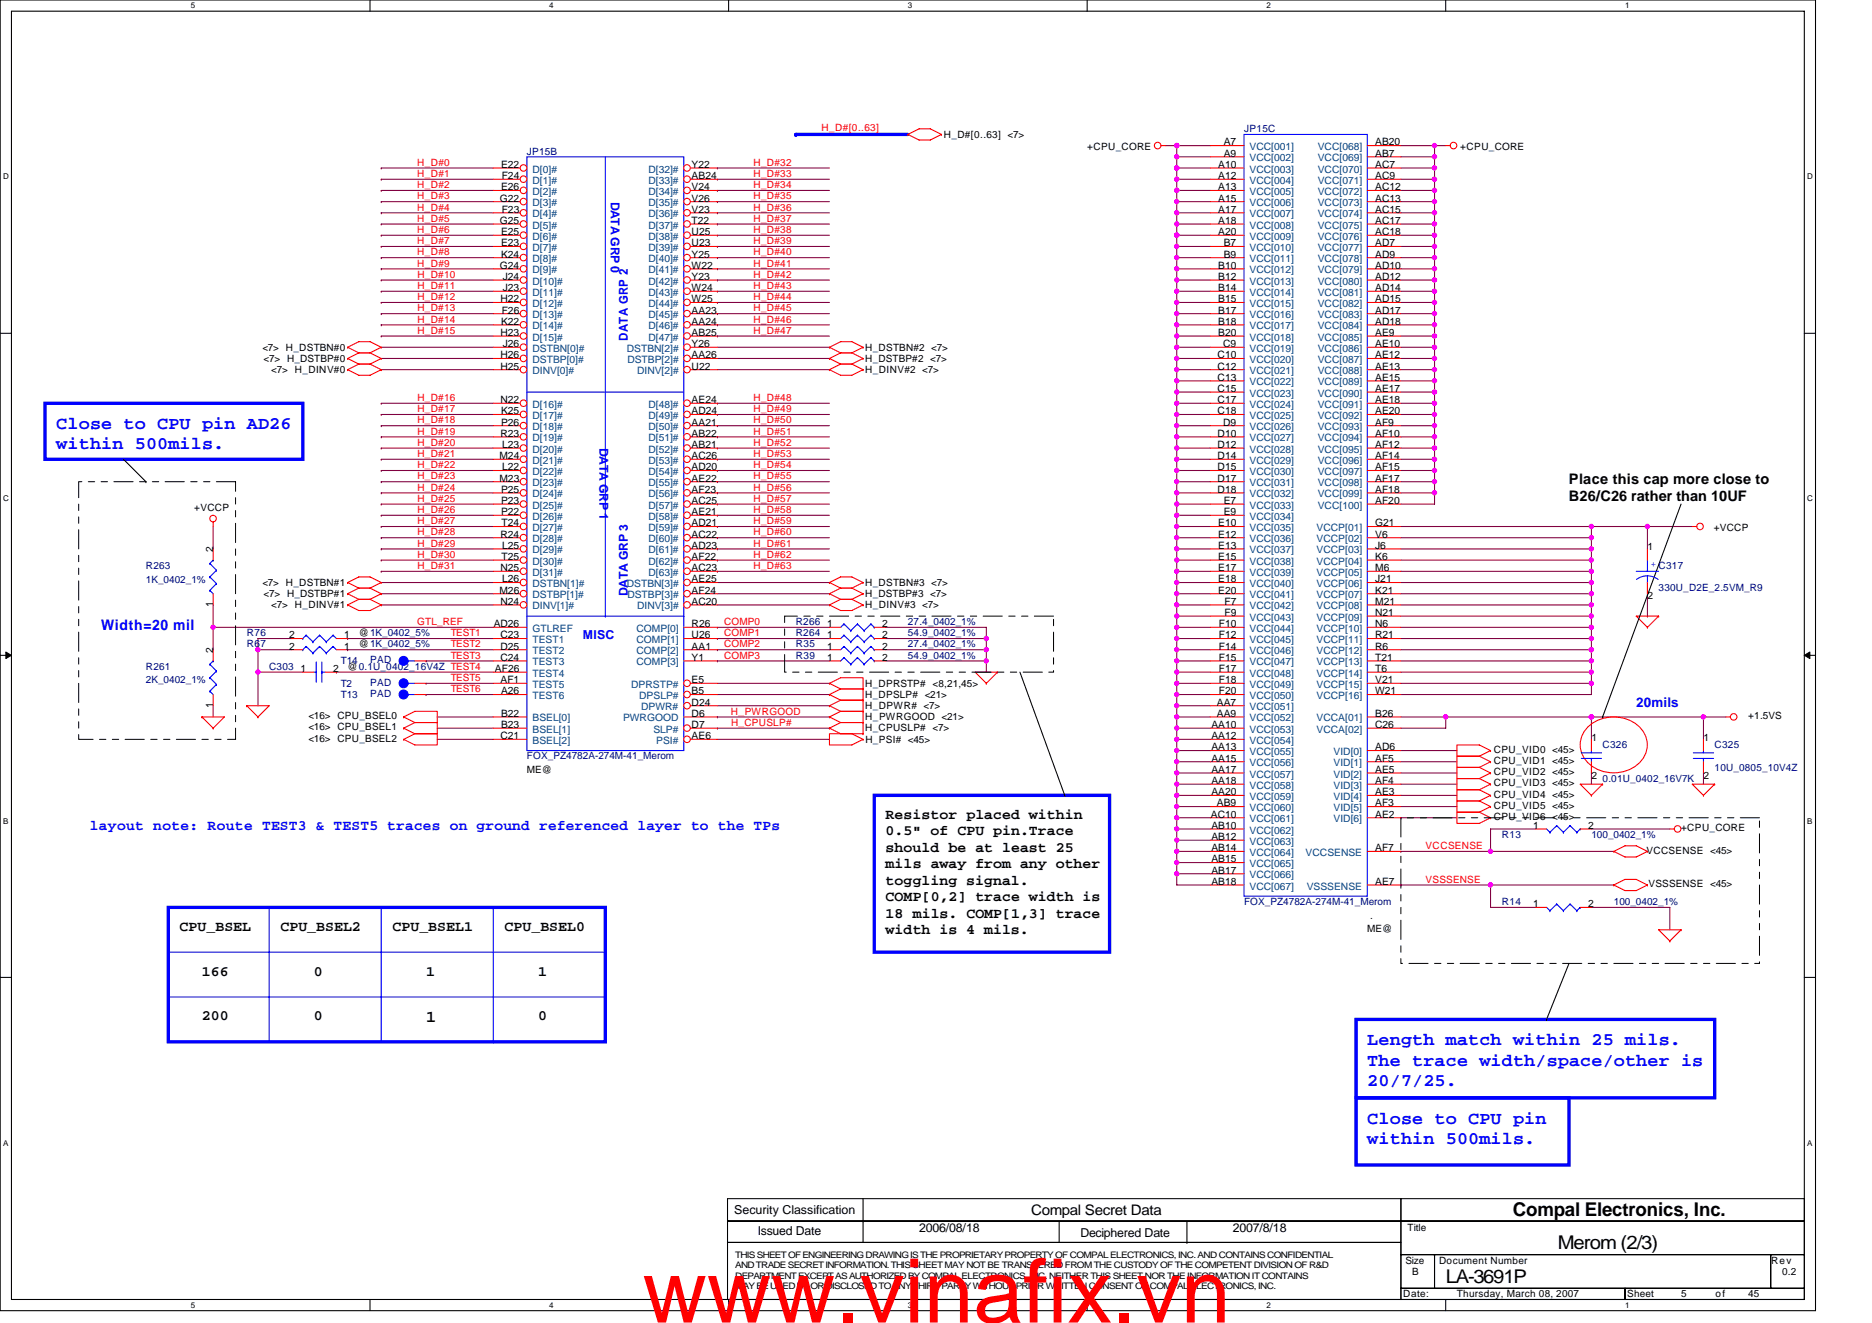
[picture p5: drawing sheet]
<svg xmlns="http://www.w3.org/2000/svg" width="297mm" height="210mm" viewBox="0 0 297 210" stroke-linecap="round" stroke-linejoin="round" font-family="sans-serif">
<defs><g id="words">
<text font-size="14.1" fill="#f00" x="102" y="209.9">www.vinafix.vn</text>
<g font-size="3">
<text x="240.1" y="193">Compal Electronics, Inc.</text>
<text x="229.4" y="203.6">LA-3691P</text>
<text x="247.2" y="198.3">Merom (2/3)</text>
</g>
<g font-size="2.8" fill="#00f">
<text x="8.9" y="68.1">Close to CPU pin AD26</text>
<text x="8.9" y="71.3">within 500mils.</text>
<text x="217" y="165.9">Length match within 25 mils.</text>
<text x="217" y="169.1">The trace width/space/other is</text>
<text x="217" y="172.3">20/7/25.</text>
<text x="217" y="178.4">Close to CPU pin</text>
<text x="217" y="181.6">within 500mils.</text>
</g>
<text font-size="2.6" x="67.6" y="162.2">1</text>
<g font-size="2.3">
<text x="249" y="76.8">Place this cap more close to</text>
<text x="249" y="79.5">B26/C26 rather than 10UF</text>
<text x="140.5" y="129.9">Resistor placed within</text>
<text x="140.5" y="132.6">0.5&quot; of CPU pin.Trace</text>
<text x="140.5" y="135.2">should be at least 25</text>
<text x="140.5" y="137.8">mils away from any other</text>
<text x="140.5" y="140.4">toggling signal.</text>
<text x="140.5" y="143.1">COMP[0,2] trace width is</text>
<text x="28.5" y="147.7">CPU_BSEL</text>
<text x="44.5" y="147.7">CPU_BSEL2</text>
<text x="62.3" y="147.7">CPU_BSEL1</text>
<text x="80" y="147.7">CPU_BSEL0</text>
<text x="140.5" y="145.7">18 mils. COMP[1,3] trace</text>
<text x="140.5" y="148.3">width is 4 mils.</text>
<text x="32" y="154.8">166</text>
<text x="49.8" y="154.8">0</text>
<text x="67.6" y="154.8">1</text>
<text x="85.4" y="154.8">1</text>
<text x="32" y="161.9">200</text>
<text x="49.8" y="161.9">0</text>
<text x="85.4" y="161.9">0</text>
<text x="163.6" y="192.8">Compal Secret Data</text>
</g>
<g font-size="2.3" fill="#00f">
<text x="16" y="99.9">Width=20 mil</text>
<text x="14.3" y="131.7">layout note: Route TEST3 &amp; TEST5 traces on ground referenced layer to the TPs</text>
</g>
<text font-size="2.1" fill="#00f" x="259.6" y="112.2">20mils</text>
<g font-size="1.9" fill="#00f">
<text x="96.9" y="32" transform="rotate(90 96.9 32)">DATA GRP 0</text>
<text x="99.6" y="54.1" transform="rotate(-90 99.6 54.1)">DATA GRP 2</text>
<text x="95.1" y="71.1" transform="rotate(90 95.1 71.1)">DATA GRP 1</text>
<text x="99.6" y="94.6" transform="rotate(-90 99.6 94.6)">DATA GRP 3</text>
<text x="92.5" y="101.4">MISC</text>
</g>
<g font-size="1.9">
<text x="116.5" y="192.7">Security Classification</text>
<text x="120.2" y="196.1">Issued Date</text>
<text x="145.8" y="195.6">2006/08/18</text>
<text x="171.4" y="196.3">Deciphered Date</text>
<text x="195.6" y="195.6">2007/8/18</text>
</g>
<g font-size="1.6" fill="#f00">
<text x="130.4" y="20.8">H_D#[0..63]</text>
<text x="66.2" y="29.9">H_D#2</text>
<text x="66.2" y="28.1">H_D#1</text>
<text x="66.2" y="26.3">H_D#0</text>
<text x="119.6" y="28.1">H_D#33</text>
<text x="119.6" y="26.3">H_D#32</text>
<text x="119.6" y="29.9">H_D#34</text>
<text x="66.2" y="31.6">H_D#3</text>
<text x="66.2" y="33.4">H_D#4</text>
<text x="66.2" y="35.2">H_D#5</text>
<text x="119.6" y="33.4">H_D#36</text>
<text x="119.6" y="31.6">H_D#35</text>
<text x="119.6" y="35.2">H_D#37</text>
<text x="66.2" y="40.5">H_D#8</text>
<text x="66.2" y="38.8">H_D#7</text>
<text x="66.2" y="37">H_D#6</text>
<text x="119.6" y="40.5">H_D#40</text>
<text x="119.6" y="38.8">H_D#39</text>
<text x="119.6" y="37">H_D#38</text>
<text x="66.2" y="42.3">H_D#9</text>
<text x="66.2" y="44.1">H_D#10</text>
<text x="66.2" y="45.9">H_D#11</text>
<text x="66.2" y="47.6">H_D#12</text>
<text x="119.6" y="45.9">H_D#43</text>
<text x="119.6" y="42.3">H_D#41</text>
<text x="119.6" y="47.6">H_D#44</text>
<text x="119.6" y="44.1">H_D#42</text>
<text x="66.2" y="53">H_D#15</text>
<text x="66.2" y="51.2">H_D#14</text>
<text x="66.2" y="49.4">H_D#13</text>
<text x="119.6" y="49.4">H_D#45</text>
<text x="119.6" y="51.2">H_D#46</text>
<text x="119.6" y="53">H_D#47</text>
<text x="66.2" y="63.6">H_D#16</text>
<text x="66.2" y="65.4">H_D#17</text>
<text x="119.6" y="65.4">H_D#49</text>
<text x="119.6" y="63.6">H_D#48</text>
<text x="66.2" y="69">H_D#19</text>
<text x="66.2" y="67.2">H_D#18</text>
<text x="66.2" y="70.8">H_D#20</text>
<text x="119.6" y="67.2">H_D#50</text>
<text x="119.6" y="69">H_D#51</text>
<text x="119.6" y="70.8">H_D#52</text>
<text x="66.2" y="77.9">H_D#24</text>
<text x="66.2" y="72.5">H_D#21</text>
<text x="66.2" y="76.1">H_D#23</text>
<text x="66.2" y="74.3">H_D#22</text>
<text x="119.6" y="77.9">H_D#56</text>
<text x="119.6" y="72.5">H_D#53</text>
<text x="119.6" y="74.3">H_D#54</text>
<text x="119.6" y="76.1">H_D#55</text>
<text x="66.2" y="79.7">H_D#25</text>
<text x="66.2" y="81.4">H_D#26</text>
<text x="66.2" y="83.2">H_D#27</text>
<text x="119.6" y="79.7">H_D#57</text>
<text x="119.6" y="83.2">H_D#59</text>
<text x="119.6" y="81.4">H_D#58</text>
<text x="66.2" y="86.8">H_D#29</text>
<text x="66.2" y="85">H_D#28</text>
<text x="66.2" y="88.5">H_D#30</text>
<text x="119.6" y="85">H_D#60</text>
<text x="119.6" y="88.5">H_D#62</text>
<text x="119.6" y="86.8">H_D#61</text>
<text x="66.2" y="90.3">H_D#31</text>
<text x="119.6" y="90.3">H_D#63</text>
<text x="66.2" y="99.2">GTL_REF</text>
<text x="71.5" y="101">TEST1</text>
<text x="114.9" y="101">COMP1</text>
<text x="114.9" y="99.2">COMP0</text>
<text x="71.5" y="102.8">TEST2</text>
<text x="71.5" y="104.5">TEST3</text>
<text x="114.9" y="104.5">COMP3</text>
<text x="114.9" y="102.8">COMP2</text>
<text x="71.5" y="108.1">TEST5</text>
<text x="71.5" y="109.9">TEST6</text>
<text x="116" y="113.4">H_PWRGOOD</text>
<text x="116" y="115.2">H_CPUSLP#</text>
<text x="226.2" y="134.8">VCCSENSE</text>
<text x="226.2" y="140.1">VSSSENSE</text>
</g>
<g font-size="1.6">
<text x="149.8" y="21.9">H_D#[0..63] &lt;7&gt;</text>
<text x="172.5" y="23.8">+CPU_CORE</text>
<text x="194.2" y="23.1">A7</text>
<text x="218.2" y="23.1">AB20</text>
<text x="231.7" y="23.8">+CPU_CORE</text>
<text x="79.5" y="26.6">E22</text>
<text x="79.6" y="28.4">F24</text>
<text x="109.7" y="26.6">Y22</text>
<text x="109.7" y="28.4">AB24</text>
<text x="193.3" y="26.6">A10</text>
<text x="193.3" y="28.4">A12</text>
<text x="194.2" y="24.9">A9</text>
<text x="218.2" y="24.9">AB7</text>
<text x="218.2" y="26.6">AC7</text>
<text x="218.2" y="28.4">AC9</text>
<text x="79.3" y="32">G22</text>
<text x="79.3" y="35.5">G25</text>
<text x="79.5" y="30.2">E26</text>
<text x="79.6" y="33.8">F23</text>
<text x="109.7" y="30.2">V24</text>
<text x="109.7" y="32">V26</text>
<text x="109.7" y="33.8">V23</text>
<text x="109.7" y="35.5">T22</text>
<text x="193.3" y="30.2">A13</text>
<text x="193.3" y="32">A15</text>
<text x="193.3" y="33.8">A17</text>
<text x="193.3" y="35.5">A18</text>
<text x="218.2" y="30.2">AC12</text>
<text x="218.2" y="32">AC13</text>
<text x="218.2" y="33.8">AC15</text>
<text x="218.2" y="35.5">AC17</text>
<text x="79.5" y="37.3">E25</text>
<text x="79.5" y="39.1">E23</text>
<text x="79.5" y="40.9">K24</text>
<text x="109.7" y="37.3">U25</text>
<text x="109.7" y="39.1">U23</text>
<text x="109.7" y="40.9">Y25</text>
<text x="193.3" y="37.3">A20</text>
<text x="194.2" y="39.1">B7</text>
<text x="194.2" y="40.9">B9</text>
<text x="218.2" y="37.3">AC18</text>
<text x="218.2" y="39.1">AD7</text>
<text x="218.2" y="40.9">AD9</text>
<text x="79.3" y="42.7">G24</text>
<text x="79.4" y="48">H22</text>
<text x="79.8" y="44.4">J24</text>
<text x="79.8" y="46.2">J23</text>
<text x="109.7" y="42.7">W22</text>
<text x="109.7" y="44.4">Y23</text>
<text x="109.7" y="46.2">W24</text>
<text x="109.7" y="48">W25</text>
<text x="193.3" y="42.7">B10</text>
<text x="193.3" y="44.4">B12</text>
<text x="193.3" y="46.2">B14</text>
<text x="193.3" y="48">B15</text>
<text x="218.2" y="42.7">AD10</text>
<text x="218.2" y="44.4">AD12</text>
<text x="218.2" y="46.2">AD14</text>
<text x="218.2" y="48">AD15</text>
<text x="79.4" y="53.3">H23</text>
<text x="79.5" y="51.5">K22</text>
<text x="79.6" y="49.8">F26</text>
<text x="109.7" y="49.8">AA23</text>
<text x="109.7" y="51.5">AA24</text>
<text x="109.7" y="53.3">AB25</text>
<text x="193.3" y="49.8">B17</text>
<text x="193.3" y="51.5">B18</text>
<text x="193.3" y="53.3">B20</text>
<text x="218.2" y="49.8">AD17</text>
<text x="218.2" y="51.5">AD18</text>
<text x="218.2" y="53.3">AE9</text>
<text x="41.6" y="55.6">&lt;7&gt; H_DSTBN#0</text>
<text x="41.8" y="57.4">&lt;7&gt; H_DSTBP#0</text>
<text x="43" y="59.2">&lt;7&gt; H_DINV#0</text>
<text x="79.4" y="58.7">H25</text>
<text x="79.4" y="56.9">H26</text>
<text x="79.8" y="55.1">J26</text>
<text x="109.7" y="58.7">U22</text>
<text x="109.7" y="55.1">Y26</text>
<text x="109.7" y="56.9">AA26</text>
<text x="137.3" y="59.2">H_DINV#2 &lt;7&gt;</text>
<text x="137.3" y="57.4">H_DSTBP#2 &lt;7&gt;</text>
<text x="137.3" y="55.6">H_DSTBN#2 &lt;7&gt;</text>
<text x="193.2" y="56.9">C10</text>
<text x="193.2" y="58.7">C12</text>
<text x="194.1" y="55.1">C9</text>
<text x="218.2" y="55.1">AE10</text>
<text x="218.2" y="56.9">AE12</text>
<text x="218.2" y="58.7">AE13</text>
<text x="79.4" y="64">N22</text>
<text x="79.5" y="65.8">K25</text>
<text x="109.7" y="64">AE24</text>
<text x="109.7" y="65.8">AD24</text>
<text x="193.2" y="60.4">C13</text>
<text x="193.2" y="62.2">C15</text>
<text x="193.2" y="64">C17</text>
<text x="193.2" y="65.8">C18</text>
<text x="218.2" y="60.4">AE15</text>
<text x="218.2" y="62.2">AE17</text>
<text x="218.2" y="64">AE18</text>
<text x="218.2" y="65.8">AE20</text>
<text x="79.4" y="69.3">R23</text>
<text x="79.5" y="67.5">P26</text>
<text x="79.7" y="71.1">L23</text>
<text x="109.7" y="67.5">AA21</text>
<text x="109.7" y="69.3">AB22</text>
<text x="109.7" y="71.1">AB21</text>
<text x="193.2" y="69.3">D10</text>
<text x="193.2" y="71.1">D12</text>
<text x="194.1" y="67.5">D9</text>
<text x="218.2" y="67.5">AF9</text>
<text x="218.2" y="69.3">AF10</text>
<text x="218.2" y="71.1">AF12</text>
<text x="79.2" y="72.9">M24</text>
<text x="79.2" y="76.4">M23</text>
<text x="79.7" y="74.7">L22</text>
<text x="109.7" y="72.9">AC26</text>
<text x="109.7" y="74.7">AD20</text>
<text x="109.7" y="76.4">AE22</text>
<text x="193.2" y="72.9">D14</text>
<text x="193.2" y="74.7">D15</text>
<text x="193.2" y="76.4">D17</text>
<text x="218.2" y="72.9">AF14</text>
<text x="218.2" y="74.7">AF15</text>
<text x="218.2" y="76.4">AF17</text>
<text x="30.8" y="81.1">+VCCP</text>
<text x="79.5" y="78.2">P25</text>
<text x="79.5" y="80">P23</text>
<text x="79.5" y="81.8">P22</text>
<text x="79.6" y="83.5">T24</text>
<text x="109.7" y="78.2">AF23</text>
<text x="109.7" y="80">AC25</text>
<text x="109.7" y="81.8">AE21</text>
<text x="109.7" y="83.5">AD21</text>
<text x="193.2" y="78.2">D18</text>
<text x="193.3" y="83.5">E10</text>
<text x="194.2" y="80">E7</text>
<text x="194.2" y="81.8">E9</text>
<text x="218.2" y="83.5">G21</text>
<text x="218.2" y="78.2">AF18</text>
<text x="218.2" y="80">AF20</text>
<text x="33.8" y="87.7" transform="rotate(-90 33.8 87.7)">2</text>
<text x="79.4" y="85.3">R24</text>
<text x="79.6" y="88.9">T25</text>
<text x="79.7" y="87.1">L25</text>
<text x="109.7" y="85.3">AC22</text>
<text x="109.7" y="87.1">AD23</text>
<text x="109.7" y="88.9">AF22</text>
<text x="193.3" y="85.3">E12</text>
<text x="193.3" y="87.1">E13</text>
<text x="193.3" y="88.9">E15</text>
<text x="218.2" y="87.1">J6</text>
<text x="218.2" y="88.9">K6</text>
<text x="218.2" y="85.3">V6</text>
<text x="261.4" y="87.3">1</text>
<text x="271.9" y="84.3">+VCCP</text>
<text x="41.6" y="93">&lt;7&gt; H_DSTBN#1</text>
<text x="41.8" y="94.8">&lt;7&gt; H_DSTBP#1</text>
<text x="79.2" y="94.2">M26</text>
<text x="79.4" y="90.7">N25</text>
<text x="79.4" y="96">N24</text>
<text x="79.7" y="92.4">L26</text>
<text x="109.7" y="90.7">AC23</text>
<text x="109.7" y="96">AC20</text>
<text x="109.7" y="92.4">AE25</text>
<text x="109.7" y="94.2">AF24</text>
<text x="137.3" y="93">H_DSTBN#3 &lt;7&gt;</text>
<text x="137.3" y="94.8">H_DSTBP#3 &lt;7&gt;</text>
<text x="193.3" y="90.7">E17</text>
<text x="193.3" y="92.4">E18</text>
<text x="193.3" y="94.2">E20</text>
<text x="194.3" y="96">F7</text>
<text x="218.2" y="90.7">M6</text>
<text x="218.2" y="92.4">J21</text>
<text x="218.2" y="94.2">K21</text>
<text x="218.2" y="96">M21</text>
<text x="261.4" y="95.1">2</text>
<text x="33.8" y="96.4" transform="rotate(-90 33.8 96.4)">1</text>
<text x="43" y="96.5">&lt;7&gt; H_DINV#1</text>
<text x="45.9" y="101.3">2</text>
<text x="54.6" y="101.3">1</text>
<text x="56.9" y="101">@1K_0402_5%</text>
<text x="78.3" y="99.5">AD26</text>
<text x="79.4" y="101.3">C23</text>
<text x="109.7" y="99.5">R26</text>
<text x="109.7" y="101.3">U26</text>
<text x="131.3" y="99.5">1</text>
<text x="131.3" y="101.3">1</text>
<text x="137.3" y="96.5">H_DINV#3 &lt;7&gt;</text>
<text x="140" y="99.5">2</text>
<text x="140" y="101.3">2</text>
<text x="193.4" y="99.5">F10</text>
<text x="193.4" y="101.3">F12</text>
<text x="194.3" y="97.8">F9</text>
<text x="218.2" y="97.8">N21</text>
<text x="218.2" y="99.5">N6</text>
<text x="218.2" y="101.3">R21</text>
<text x="33.8" y="103.7" transform="rotate(-90 33.8 103.7)">2</text>
<text x="45.9" y="103.1">2</text>
<text x="47.7" y="106.7">1</text>
<text x="52.8" y="106.7">2</text>
<text x="54.6" y="103.1">1</text>
<text x="55.2" y="106.3">@0.1U_0402_16V4Z TEST4</text>
<text x="56.9" y="102.8">@1K_0402_5%</text>
<text x="78.5" y="106.7">AF26</text>
<text x="79.4" y="104.9">C24</text>
<text x="79.4" y="103.1">D25</text>
<text x="109.7" y="103.1">AA1</text>
<text x="109.7" y="104.9">Y1</text>
<text x="131.3" y="104.9">1</text>
<text x="131.3" y="103.1">1</text>
<text x="140" y="104.9">2</text>
<text x="140" y="103.1">2</text>
<text x="193.4" y="103.1">F14</text>
<text x="193.4" y="104.9">F15</text>
<text x="193.4" y="106.7">F17</text>
<text x="218.2" y="103.1">R6</text>
<text x="218.2" y="104.9">T21</text>
<text x="218.2" y="106.7">T6</text>
<text x="33.8" y="112.4" transform="rotate(-90 33.8 112.4)">1</text>
<text x="79.4" y="108.4">AF1</text>
<text x="79.5" y="113.8">B22</text>
<text x="79.5" y="110.2">A26</text>
<text x="109.7" y="113.8">D6</text>
<text x="109.7" y="112">D24</text>
<text x="109.7" y="110.2">B5</text>
<text x="109.7" y="108.4">E5</text>
<text x="137.3" y="109">H_DPRSTP# &lt;8,21,45&gt;</text>
<text x="137.3" y="110.8">H_DPSLP# &lt;21&gt;</text>
<text x="137.3" y="112.5">H_DPWR# &lt;7&gt;</text>
<text x="193.1" y="112">AA7</text>
<text x="193.1" y="113.8">AA9</text>
<text x="193.4" y="108.4">F18</text>
<text x="193.4" y="110.2">F20</text>
<text x="218.2" y="113.8">B26</text>
<text x="218.2" y="108.4">V21</text>
<text x="218.2" y="110.2">W21</text>
<text x="48.9" y="114.2">&lt;16&gt; CPU_BSEL0</text>
<text x="48.9" y="115.9">&lt;16&gt; CPU_BSEL1</text>
<text x="48.9" y="117.7">&lt;16&gt; CPU_BSEL2</text>
<text x="79.4" y="117.3">C21</text>
<text x="79.5" y="115.5">B23</text>
<text x="109.7" y="117.3">AE6</text>
<text x="109.7" y="115.5">D7</text>
<text x="137.3" y="114.3">H_PWRGOOD &lt;21&gt;</text>
<text x="137.3" y="116.1">H_CPUSLP# &lt;7&gt;</text>
<text x="137.3" y="117.9">H_PSI# &lt;45&gt;</text>
<text x="192.2" y="115.5">AA10</text>
<text x="192.2" y="117.3">AA12</text>
<text x="192.2" y="119.1">AA13</text>
<text x="218.2" y="115.5">C26</text>
<text x="218.2" y="119.1">AD6</text>
<text x="237" y="119.5">CPU_VID0 &lt;45&gt;</text>
<text x="252.5" y="117.5">1</text>
<text x="270.3" y="117.5">1</text>
<text x="277.4" y="114.2">+1.5VS</text>
<text x="83.6" y="122.7">ME@</text>
<text x="192.2" y="120.9">AA15</text>
<text x="192.2" y="122.7">AA17</text>
<text x="192.2" y="124.4">AA18</text>
<text x="218.2" y="120.9">AF5</text>
<text x="218.2" y="122.7">AE5</text>
<text x="218.2" y="124.4">AF4</text>
<text x="237" y="121.3">CPU_VID1 &lt;45&gt;</text>
<text x="237" y="123">CPU_VID2 &lt;45&gt;</text>
<text x="237" y="124.8">CPU_VID3 &lt;45&gt;</text>
<text x="252.5" y="123.6">2</text>
<text x="270.3" y="123.6">2</text>
<text x="192.1" y="129.8">AC10</text>
<text x="192.2" y="126.2">AA20</text>
<text x="192.2" y="131.6">AB10</text>
<text x="193.1" y="128">AB9</text>
<text x="218.2" y="126.2">AE3</text>
<text x="218.2" y="128">AF3</text>
<text x="218.2" y="129.8">AE2</text>
<text x="237" y="126.6">CPU_VID4 &lt;45&gt;</text>
<text x="237" y="128.4">CPU_VID5 &lt;45&gt;</text>
<text x="237" y="130.2">CPU_VID6 &lt;45&gt;</text>
<text x="243.3" y="131.6">1</text>
<text x="252" y="131.6">2</text>
<text x="266.7" y="131.9">+CPU_CORE</text>
<text x="192.2" y="133.3">AB12</text>
<text x="192.2" y="135.1">AB14</text>
<text x="192.2" y="136.9">AB15</text>
<text x="218.2" y="135.1">AF7</text>
<text x="261.2" y="135.5">VCCSENSE &lt;45&gt;</text>
<text x="192.2" y="138.7">AB17</text>
<text x="192.2" y="140.4">AB18</text>
<text x="218.2" y="140.4">AE7</text>
<text x="243.3" y="144">1</text>
<text x="252" y="144">2</text>
<text x="261.6" y="140.8">VSSSENSE &lt;45&gt;</text>
<text x="217" y="147.9">ME@</text>
<text x="217.4" y="145.8">.</text>
<text x="223.3" y="195.4">Title</text>
<text x="223" y="200.6">Size</text>
<text x="224.1" y="202.3">B</text>
<text x="228.3" y="200.6">Document Number</text>
<text x="281" y="200.6">Rev</text>
<text x="282.8" y="202.3">0.2</text>
<text x="222.6" y="205.9">Date:</text>
<text x="231.2" y="205.9">Thursday, March 08, 2007</text>
<text x="258.2" y="205.9">Sheet</text>
<text x="266.7" y="205.9">5</text>
<text x="272.2" y="205.9">of</text>
<text x="277.4" y="205.9">45</text>
</g>
<g font-size="1.6" fill="#000080">
<text x="197.4" y="21">JP15C</text>
<text x="83.6" y="24.5">JP15B</text>
<text x="23.2" y="90.3">R263</text>
<text x="23.2" y="92.5">1K_0402_1%</text>
<text x="263.2" y="93.9">330U_D2E_2.5VM_R9</text>
<text x="39.2" y="101">R76</text>
<text x="126.3" y="99.2">R266</text>
<text x="126.3" y="101">R264</text>
<text x="144.1" y="99.2">27.4_0402_1%</text>
<text x="144.1" y="101">54.9_0402_1%</text>
<text x="23.2" y="106.3">R261</text>
<text x="39.2" y="102.8">R67</text>
<text x="42.7" y="106.3">C303</text>
<text x="54.1" y="105.4">T14</text>
<text x="58.7" y="105.3">PAD</text>
<text x="126.3" y="104.5">R39</text>
<text x="126.3" y="102.8">R35</text>
<text x="144.1" y="104.5">54.9_0402_1%</text>
<text x="144.1" y="102.8">27.4_0402_1%</text>
<text x="23.2" y="108.5">2K_0402_1%</text>
<text x="54.1" y="109">T2</text>
<text x="54.1" y="110.8">T13</text>
<text x="58.7" y="108.8">PAD</text>
<text x="58.7" y="110.6">PAD</text>
<text x="254.3" y="118.8">C326</text>
<text x="272.1" y="118.8">C325</text>
<text x="83.6" y="120.5">FOX_PZ4782A-274M-41_Merom</text>
<text x="254.3" y="124.1">0.01U_0402_16V7K</text>
<text x="272.1" y="122.3">10U_0805_10V4Z</text>
<text x="238.3" y="133">R13</text>
<text x="252.5" y="133">100_0402_1%</text>
<text x="197.4" y="143.7">FOX_PZ4782A-274M-41_Merom</text>
<text x="238.3" y="143.7">R14</text>
<text x="256.1" y="143.7">100_0402_1%</text>
</g>
<g font-size="1.6" fill="#004080">
<text x="198.3" y="23.8">VCC[001]</text>
<text x="209.1" y="23.8">VCC[068]</text>
<text x="84.5" y="27.4">D[0]#</text>
<text x="84.5" y="29.2">D[1]#</text>
<text x="102.9" y="27.4">D[32]#</text>
<text x="102.9" y="29.2">D[33]#</text>
<text x="198.3" y="25.6">VCC[002]</text>
<text x="198.3" y="27.4">VCC[003]</text>
<text x="198.3" y="29.2">VCC[004]</text>
<text x="209.1" y="25.6">VCC[069]</text>
<text x="209.1" y="27.4">VCC[070]</text>
<text x="209.1" y="29.2">VCC[071]</text>
<text x="84.5" y="30.9">D[2]#</text>
<text x="84.5" y="32.7">D[3]#</text>
<text x="84.5" y="34.5">D[4]#</text>
<text x="102.9" y="30.9">D[34]#</text>
<text x="102.9" y="32.7">D[35]#</text>
<text x="102.9" y="34.5">D[36]#</text>
<text x="198.3" y="30.9">VCC[005]</text>
<text x="198.3" y="32.7">VCC[006]</text>
<text x="198.3" y="34.5">VCC[007]</text>
<text x="209.1" y="30.9">VCC[072]</text>
<text x="209.1" y="32.7">VCC[073]</text>
<text x="209.1" y="34.5">VCC[074]</text>
<text x="84.5" y="36.3">D[5]#</text>
<text x="84.5" y="38.1">D[6]#</text>
<text x="84.5" y="39.8">D[7]#</text>
<text x="84.5" y="41.6">D[8]#</text>
<text x="102.9" y="36.3">D[37]#</text>
<text x="102.9" y="38.1">D[38]#</text>
<text x="102.9" y="39.8">D[39]#</text>
<text x="102.9" y="41.6">D[40]#</text>
<text x="198.3" y="36.3">VCC[008]</text>
<text x="198.3" y="38.1">VCC[009]</text>
<text x="198.3" y="39.8">VCC[010]</text>
<text x="198.3" y="41.6">VCC[011]</text>
<text x="209.1" y="36.3">VCC[075]</text>
<text x="209.1" y="38.1">VCC[076]</text>
<text x="209.1" y="39.8">VCC[077]</text>
<text x="209.1" y="41.6">VCC[078]</text>
<text x="84.5" y="45.2">D[10]#</text>
<text x="84.5" y="46.9">D[11]#</text>
<text x="84.5" y="43.4">D[9]#</text>
<text x="102.9" y="43.4">D[41]#</text>
<text x="102.9" y="45.2">D[42]#</text>
<text x="102.9" y="46.9">D[43]#</text>
<text x="198.3" y="43.4">VCC[012]</text>
<text x="198.3" y="45.2">VCC[013]</text>
<text x="198.3" y="46.9">VCC[014]</text>
<text x="209.1" y="43.4">VCC[079]</text>
<text x="209.1" y="45.2">VCC[080]</text>
<text x="209.1" y="46.9">VCC[081]</text>
<text x="84.5" y="48.7">D[12]#</text>
<text x="84.5" y="50.5">D[13]#</text>
<text x="84.5" y="52.3">D[14]#</text>
<text x="102.9" y="48.7">D[44]#</text>
<text x="102.9" y="50.5">D[45]#</text>
<text x="102.9" y="52.3">D[46]#</text>
<text x="198.3" y="48.7">VCC[015]</text>
<text x="198.3" y="50.5">VCC[016]</text>
<text x="198.3" y="52.3">VCC[017]</text>
<text x="209.1" y="48.7">VCC[082]</text>
<text x="209.1" y="50.5">VCC[083]</text>
<text x="209.1" y="52.3">VCC[084]</text>
<text x="84.5" y="54.1">D[15]#</text>
<text x="84.5" y="59.4">DINV[0]#</text>
<text x="84.5" y="55.8">DSTBN[0]#</text>
<text x="84.5" y="57.6">DSTBP[0]#</text>
<text x="99.5" y="55.8">DSTBN[2]#</text>
<text x="99.5" y="57.6">DSTBP[2]#</text>
<text x="101.1" y="59.4">DINV[2]#</text>
<text x="102.9" y="54.1">D[47]#</text>
<text x="198.3" y="54.1">VCC[018]</text>
<text x="198.3" y="55.8">VCC[019]</text>
<text x="198.3" y="57.6">VCC[020]</text>
<text x="198.3" y="59.4">VCC[021]</text>
<text x="209.1" y="54.1">VCC[085]</text>
<text x="209.1" y="55.8">VCC[086]</text>
<text x="209.1" y="57.6">VCC[087]</text>
<text x="209.1" y="59.4">VCC[088]</text>
<text x="84.5" y="64.7">D[16]#</text>
<text x="102.9" y="64.7">D[48]#</text>
<text x="198.3" y="61.2">VCC[022]</text>
<text x="198.3" y="62.9">VCC[023]</text>
<text x="198.3" y="64.7">VCC[024]</text>
<text x="209.1" y="61.2">VCC[089]</text>
<text x="209.1" y="62.9">VCC[090]</text>
<text x="209.1" y="64.7">VCC[091]</text>
<text x="84.5" y="66.5">D[17]#</text>
<text x="84.5" y="68.3">D[18]#</text>
<text x="84.5" y="70.1">D[19]#</text>
<text x="84.5" y="71.8">D[20]#</text>
<text x="102.9" y="66.5">D[49]#</text>
<text x="102.9" y="68.3">D[50]#</text>
<text x="102.9" y="70.1">D[51]#</text>
<text x="102.9" y="71.8">D[52]#</text>
<text x="198.3" y="66.5">VCC[025]</text>
<text x="198.3" y="68.3">VCC[026]</text>
<text x="198.3" y="70.1">VCC[027]</text>
<text x="198.3" y="71.8">VCC[028]</text>
<text x="209.1" y="66.5">VCC[092]</text>
<text x="209.1" y="68.3">VCC[093]</text>
<text x="209.1" y="70.1">VCC[094]</text>
<text x="209.1" y="71.8">VCC[095]</text>
<text x="84.5" y="73.6">D[21]#</text>
<text x="84.5" y="75.4">D[22]#</text>
<text x="84.5" y="77.2">D[23]#</text>
<text x="102.9" y="73.6">D[53]#</text>
<text x="102.9" y="75.4">D[54]#</text>
<text x="102.9" y="77.2">D[55]#</text>
<text x="198.3" y="73.6">VCC[029]</text>
<text x="198.3" y="75.4">VCC[030]</text>
<text x="198.3" y="77.2">VCC[031]</text>
<text x="209.1" y="73.6">VCC[096]</text>
<text x="209.1" y="75.4">VCC[097]</text>
<text x="209.1" y="77.2">VCC[098]</text>
<text x="84.5" y="79">D[24]#</text>
<text x="84.5" y="80.7">D[25]#</text>
<text x="84.5" y="82.5">D[26]#</text>
<text x="102.9" y="79">D[56]#</text>
<text x="102.9" y="80.7">D[57]#</text>
<text x="102.9" y="82.5">D[58]#</text>
<text x="198.3" y="79">VCC[032]</text>
<text x="198.3" y="80.7">VCC[033]</text>
<text x="198.3" y="82.5">VCC[034]</text>
<text x="209.1" y="79">VCC[099]</text>
<text x="209.1" y="80.7">VCC[100]</text>
<text x="84.5" y="84.3">D[27]#</text>
<text x="84.5" y="86.1">D[28]#</text>
<text x="84.5" y="87.8">D[29]#</text>
<text x="84.5" y="89.6">D[30]#</text>
<text x="102.9" y="84.3">D[59]#</text>
<text x="102.9" y="86.1">D[60]#</text>
<text x="102.9" y="87.8">D[61]#</text>
<text x="102.9" y="89.6">D[62]#</text>
<text x="198.3" y="84.3">VCC[035]</text>
<text x="198.3" y="86.1">VCC[036]</text>
<text x="198.3" y="87.8">VCC[037]</text>
<text x="198.3" y="89.6">VCC[038]</text>
<text x="208.9" y="87.8">VCCP[03]</text>
<text x="208.9" y="89.6">VCCP[04]</text>
<text x="208.9" y="84.3">VCCP[01]</text>
<text x="208.9" y="86.1">VCCP[02]</text>
<text x="84.5" y="91.4">D[31]#</text>
<text x="84.5" y="93.2">DSTBN[1]#</text>
<text x="84.5" y="95">DSTBP[1]#</text>
<text x="99.5" y="93.2">DSTBN[3]#</text>
<text x="99.5" y="95">DSTBP[3]#</text>
<text x="102.9" y="91.4">D[63]#</text>
<text x="198.3" y="91.4">VCC[039]</text>
<text x="198.3" y="93.2">VCC[040]</text>
<text x="198.3" y="95">VCC[041]</text>
<text x="208.9" y="91.4">VCCP[05]</text>
<text x="208.9" y="93.2">VCCP[06]</text>
<text x="208.9" y="95">VCCP[07]</text>
<text x="84.5" y="96.7">DINV[1]#</text>
<text x="84.5" y="100.3">GTLREF</text>
<text x="101" y="100.3">COMP[0]</text>
<text x="101.1" y="96.7">DINV[3]#</text>
<text x="198.3" y="96.7">VCC[042]</text>
<text x="198.3" y="98.5">VCC[043]</text>
<text x="198.3" y="100.3">VCC[044]</text>
<text x="208.9" y="96.7">VCCP[08]</text>
<text x="208.9" y="98.5">VCCP[09]</text>
<text x="208.9" y="100.3">VCCP[10]</text>
<text x="84.5" y="105.6">TEST3</text>
<text x="84.5" y="103.8">TEST2</text>
<text x="84.5" y="107.4">TEST4</text>
<text x="84.5" y="102.1">TEST1</text>
<text x="101" y="102.1">COMP[1]</text>
<text x="101" y="103.8">COMP[2]</text>
<text x="101" y="105.6">COMP[3]</text>
<text x="198.3" y="102.1">VCC[045]</text>
<text x="198.3" y="103.8">VCC[046]</text>
<text x="198.3" y="105.6">VCC[047]</text>
<text x="198.3" y="107.4">VCC[048]</text>
<text x="208.9" y="102.1">VCCP[11]</text>
<text x="208.9" y="103.8">VCCP[12]</text>
<text x="208.9" y="105.6">VCCP[13]</text>
<text x="208.9" y="107.4">VCCP[14]</text>
<text x="84.5" y="109.2">TEST5</text>
<text x="84.5" y="111">TEST6</text>
<text x="100.2" y="109.2">DPRSTP#</text>
<text x="101.4" y="111">DPSLP#</text>
<text x="101.7" y="112.7">DPWR#</text>
<text x="198.3" y="109.2">VCC[049]</text>
<text x="198.3" y="111">VCC[050]</text>
<text x="198.3" y="112.7">VCC[051]</text>
<text x="208.9" y="109.2">VCCP[15]</text>
<text x="208.9" y="111">VCCP[16]</text>
<text x="84.5" y="114.5">BSEL[0]</text>
<text x="84.5" y="116.3">BSEL[1]</text>
<text x="84.5" y="118.1">BSEL[2]</text>
<text x="98.9" y="114.5">PWRGOOD</text>
<text x="103.7" y="116.3">SLP#</text>
<text x="104.1" y="118.1">PSI#</text>
<text x="198.3" y="114.5">VCC[052]</text>
<text x="198.3" y="116.3">VCC[053]</text>
<text x="198.3" y="118.1">VCC[054]</text>
<text x="198.3" y="119.8">VCC[055]</text>
<text x="208.9" y="114.5">VCCA[01]</text>
<text x="208.9" y="116.3">VCCA[02]</text>
<text x="211.6" y="119.8">VID[0]</text>
<text x="198.3" y="121.6">VCC[056]</text>
<text x="198.3" y="123.4">VCC[057]</text>
<text x="198.3" y="125.2">VCC[058]</text>
<text x="211.6" y="121.6">VID[1]</text>
<text x="211.6" y="123.4">VID[2]</text>
<text x="211.6" y="125.2">VID[3]</text>
<text x="198.3" y="127">VCC[059]</text>
<text x="198.3" y="128.7">VCC[060]</text>
<text x="198.3" y="130.5">VCC[061]</text>
<text x="211.6" y="127">VID[4]</text>
<text x="211.6" y="128.7">VID[5]</text>
<text x="211.6" y="130.5">VID[6]</text>
<text x="198.3" y="132.3">VCC[062]</text>
<text x="198.3" y="134.1">VCC[063]</text>
<text x="198.3" y="135.8">VCC[064]</text>
<text x="198.3" y="137.6">VCC[065]</text>
<text x="207.2" y="135.8">VCCSENSE</text>
<text x="198.3" y="139.4">VCC[066]</text>
<text x="198.3" y="141.2">VCC[067]</text>
<text x="207.3" y="141.2">VSSSENSE</text>
</g>
<text font-size="1.6" fill="#00f" x="261.9" y="90">+ C317</text>
<g font-size="1.4">
<text x="116.7" y="199.7">THIS SHEET OF ENGINEERING DRAWING IS THE PROPRIETARY PROPERTY OF COMPAL ELECTRONICS, INC. AND CONTAINS CONFIDENTIAL</text>
<text x="116.7" y="201.3">AND TRADE SECRET INFORMATION. THIS SHEET MAY NOT BE TRANSFERED FROM THE CUSTODY OF THE COMPETENT DIVISION OF R&amp;D</text>
<text x="116.7" y="202.9">DEPARTMENT EXCEPT AS AUTHORIZED BY COMPAL ELECTRONICS, INC. NEITHER THIS SHEET NOR THE INFORMATION IT CONTAINS</text>
<text x="116.7" y="204.6">MAY BE USED BY OR DISCLOSED TO ANY THIRD PARTY WITHOUT PRIOR WRITTEN CONSENT OFCOMPAL ELECTRONICS, INC.</text>
</g>
<g font-size="1.3">
<text x="30.3" y="1.3">5</text>
<text x="87.2" y="1.3">4</text>
<text x="144.1" y="1.3">3</text>
<text x="201" y="1.3">2</text>
<text x="257.8" y="1.3">1</text>
<text x=".5" y="28.5">D</text>
<text x="286.7" y="28.5">D</text>
<text x=".5" y="79.6">C</text>
<text x="286.7" y="79.6">C</text>
<text x=".5" y="130.7">B</text>
<text x="286.7" y="130.7">B</text>
<text x=".5" y="181.8">A</text>
<text x="286.7" y="181.8">A</text>
<text x="30.3" y="207.6">5</text>
<text x="87.2" y="207.6">4</text>
<text x="144.1" y="207.6">3</text>
<text x="201" y="207.6">2</text>
<text x="257.8" y="207.6">1</text>
</g>
</g></defs>
<path d="M0 0h288.1v208h-288.1zM1.8 1.8h284.5v204.4h-284.5z" fill="none" stroke="#000" stroke-width=".17"/>
<g fill="#fff">
<path d="M30.3 .2h.7v1.4h-.7z"/>
<path d="M30.3 206.4h.7v1.5h-.7z"/>
</g>
<path d="M58.7 0v1.8M58.7 206.2v1.8" fill="none" stroke="#000" stroke-width=".17"/>
<g fill="#fff">
<path d="M87.2 .2h.7v1.4h-.7z"/>
<path d="M87.2 206.4h.7v1.5h-.7z"/>
</g>
<path d="M115.6 0v1.8M115.6 206.2v1.8" fill="none" stroke="#000" stroke-width=".17"/>
<g fill="#fff">
<path d="M144.1 .2h.7v1.4h-.7z"/>
<path d="M144.1 206.4h.7v1.5h-.7z"/>
</g>
<path d="M172.5 0v1.8M172.5 206.2v1.8" fill="none" stroke="#000" stroke-width=".17"/>
<g fill="#fff">
<path d="M201 .2h.7v1.4h-.7z"/>
<path d="M201 206.4h.7v1.5h-.7z"/>
</g>
<path d="M229.4 0v1.8M229.4 206.2v1.8" fill="none" stroke="#000" stroke-width=".17"/>
<g fill="#fff">
<path d="M257.8 .2h.7v1.4h-.7z"/>
<path d="M257.8 206.4h.7v1.5h-.7z"/>
<path d="M.5 27.3h.9v1.4h-.9z"/>
<path d="M286.7 27.3h1v1.4h-1z"/>
<path d="M.5 78.4h.9v1.5h-.9z"/>
<path d="M286.7 78.4h1v1.5h-1z"/>
</g>
<path d="M0 52.9h1.8M286.3 52.9h1.8" fill="none" stroke="#000" stroke-width=".17"/>
<g fill="#fff">
<path d="M.5 129.6h.8v1.4h-.8z"/>
<path d="M286.7 129.6h.9v1.4h-.9z"/>
</g>
<path d="M0 104h1.8M286.3 104h1.8" fill="none" stroke="#000" stroke-width=".17"/>
<path d="M.9 103.5l.9 .5-.9 .5zM286.3 104l.9-.5v1z" fill="#000" stroke="#000" stroke-width=".16"/>
<g fill="#fff">
<path d="M.5 180.7h.8v1.4h-.8z"/>
<path d="M286.7 180.7h.9v1.4h-.9z"/>
</g>
<g fill="none" stroke="#000" stroke-width=".17">
<path d="M19.6 72.9l3.6 3.6M23.2 76.5h.1M266.7 80l-12.4 33.8M161.8 106.7l7.1 19.5M254.3 113.8h.1M168.9 126.2h.1M0 155.1h1.8M249 152.9l-3.6 8.9M286.3 155.1h1.8M245.4 161.8h.1M115.4 190.2h106.9v3.6h-106.9zM115.4 193.8h106.9v3.4h-106.9z"/>
<path d="M115.4 197.2h106.9v9h-106.9zM136.9 193.8h.1M136.9 193.8v3.4M136.9 190.2v3.6M168.1 193.8v3.4M188.3 197.2h.1M188.3 193.8v3.4M222.3 190.2h64v3.6h-64zM222.3 193.8h64v5.3h-64zM222.3 199.1h5.3v5.4h-5.3zM227.6 199.1h53.4v5.4h-53.4zM281 199.1h5.3v5.4h-5.3z"/>
<path d="M222.3 204.5h35.5v1.7h-35.5zM257.8 204.5h28.5v1.7h-28.5z"/>
</g>
<path d="M126.3 21.3h.1M126.3 21.3h17.8M7.2 64h40.8v8.9h-40.8zM138.7 126.2h37.4v24.9h-37.4zM26.7 144h69.4v21.4h-69.4zM215.2 161.8h56.9v12.4h-56.9zM215.2 174.2h33.8v10.7h-33.8z" fill="none" stroke="#00f" stroke-width=".53"/>
<g fill="none" stroke="#800040" stroke-width=".17">
<path d="M60.5 30.2h.1M60.5 28.4h.1M60.5 32h.1M60.5 26.7h.1M60.5 33.8h.1M60.5 39.1h.1M60.5 35.6h.1M60.5 37.3h.1M60.5 33.8h17.8M60.5 28.4h17.8M60.5 26.7h17.8M60.5 30.2h17.8"/>
<path d="M60.5 32h17.8M60.5 35.6h17.8M60.5 39.1h17.8M60.5 37.3h17.8M113.8 33.8h.1M113.8 28.4h.1M113.8 26.7h.1M113.8 30.2h.1M113.8 32h.1M113.8 35.6h.1M113.8 39.1h.1M113.8 37.3h.1"/>
<path d="M113.8 33.8h17.8M113.8 28.4h17.8M113.8 26.7h17.8M113.8 30.2h17.8M113.8 32h17.8M113.8 35.6h17.8M113.8 39.1h17.8M113.8 37.3h17.8M185 23.1h1.7M186.7 23.1v1.8M186.7 30.2h5.4M186.7 23.1h5.4"/>
<path d="M186.7 35.6h5.4M186.7 24.9v1.8M186.7 32h5.4M186.7 26.7h5.4M186.7 37.3v1.8M186.7 28.4h5.4M186.7 30.2v1.8M186.7 37.3h5.4M186.7 33.8h5.4M186.7 39.1h5.4M186.7 35.6v1.7M186.7 24.9h5.4"/>
<path d="M186.7 32v1.8M186.7 26.7v1.7M186.7 39.1v1.8M186.7 33.8v1.8M186.7 28.4v1.8M222.3 30.2h5.3M222.3 23.1h5.3M222.3 35.6h5.3M222.3 32h5.3M222.3 26.7h5.3M222.3 28.4h5.3M222.3 37.3h5.3"/>
<path d="M222.3 33.8h5.3M222.3 39.1h5.3M222.3 24.9h5.3M227.6 23.1v1.8M227.6 24.9v1.8M227.6 37.3v1.8M227.6 23.1h1.8M227.6 30.2v1.8M227.6 35.6v1.7M227.6 26.7v1.7M227.6 39.1v1.8M227.6 28.4v1.8"/>
<path d="M227.6 32v1.8M227.6 33.8v1.8M60.5 40.9h.1M60.5 44.4h.1M60.5 46.2h.1M60.5 42.7h.1M60.5 53.3h.1M60.5 48h.1M60.5 51.6h.1M60.5 49.8h.1M60.5 55.1h17.8M60.5 56.9h17.8"/>
<path d="M60.5 58.7h17.8M60.5 40.9h17.8M60.5 46.2h17.8M60.5 42.7h17.8M60.5 48h17.8M60.5 44.4h17.8M60.5 49.8h17.8M60.5 51.6h17.8M60.5 53.3h17.8M113.8 40.9h.1M113.8 46.2h.1M113.8 42.7h.1"/>
<path d="M113.8 48h.1M113.8 44.4h.1M113.8 49.8h.1M113.8 51.6h.1M113.8 53.3h.1M113.8 55.1h17.8M113.8 56.9h17.8M113.8 58.7h17.8M113.8 40.9h17.8M113.8 46.2h17.8M113.8 42.7h17.8M113.8 48h17.8"/>
<path d="M113.8 44.4h17.8M113.8 49.8h17.8M113.8 51.6h17.8M113.8 53.3h17.8M186.7 55.1h5.4M186.7 51.6h5.4M186.7 53.3h5.4M186.7 56.9h5.4M186.7 49.8h5.4M186.7 51.6v1.7M186.7 49.8v1.8M186.7 53.3v1.8"/>
<path d="M186.7 55.1v1.8M186.7 58.7v1.8M186.7 58.7h5.4M186.7 56.9v1.8M186.7 42.7v1.7M186.7 48v1.8M186.7 48h5.4M186.7 44.4h5.4M186.7 44.4v1.8M186.7 40.9v1.8M186.7 42.7h5.4M186.7 40.9h5.4"/>
<path d="M186.7 46.2h5.4M186.7 46.2v1.8M222.3 55.1h5.3M222.3 51.6h5.3M222.3 53.3h5.3M222.3 56.9h5.3M222.3 49.8h5.3M222.3 58.7h5.3M222.3 48h5.3M222.3 44.4h5.3M222.3 42.7h5.3M222.3 40.9h5.3"/>
<path d="M222.3 46.2h5.3M227.6 51.6v1.7M227.6 49.8v1.8M227.6 53.3v1.8M227.6 55.1v1.8M227.6 42.7v1.7M227.6 48v1.8M227.6 44.4v1.8M227.6 40.9v1.8M227.6 56.9v1.8M227.6 46.2v1.8M227.6 58.7v1.8"/>
<path d="M60.5 78.2h.1M60.5 64h.1M60.5 65.8h.1M60.5 69.3h.1M60.5 67.6h.1M60.5 72.9h.1M60.5 71.1h.1M60.5 76.5h.1M60.5 74.7h.1M60.5 78.2h17.8M60.5 65.8h17.8M60.5 67.6h17.8"/>
<path d="M60.5 64h17.8M60.5 69.3h17.8M60.5 71.1h17.8M60.5 72.9h17.8M60.5 74.7h17.8M60.5 76.5h17.8M113.8 78.2h.1M113.8 65.8h.1M113.8 67.6h.1M113.8 64h.1M113.8 69.3h.1M113.8 71.1h.1"/>
<path d="M113.8 72.9h.1M113.8 74.7h.1M113.8 76.5h.1M113.8 78.2h17.8M113.8 65.8h17.8M113.8 67.6h17.8M113.8 64h17.8M113.8 69.3h17.8M113.8 71.1h17.8M113.8 72.9h17.8M113.8 74.7h17.8M113.8 76.5h17.8"/>
<path d="M186.7 69.3h5.4M186.7 69.3v1.8M186.7 65.8h5.4M186.7 78.2h5.4M186.7 62.2v1.8M186.7 72.9v1.8M186.7 60.5h5.4M186.7 71.1h5.4M186.7 74.7h5.4M186.7 67.6v1.7M186.7 65.8v1.8M186.7 74.7v1.8"/>
<path d="M186.7 64h5.4M186.7 67.6h5.4M186.7 72.9h5.4M186.7 76.5v1.7M186.7 78.2v1.8M186.7 76.5h5.4M186.7 62.2h5.4M186.7 71.1v1.8M186.7 60.5v1.7M186.7 64v1.8M222.3 69.3h5.3M222.3 65.8h5.3"/>
<path d="M222.3 78.2h5.3M222.3 60.5h5.3M222.3 71.1h5.3M222.3 74.7h5.3M222.3 64h5.3M222.3 67.6h5.3M222.3 72.9h5.3M222.3 76.5h5.3M222.3 62.2h5.3M227.6 69.3v1.8M227.6 72.9v1.8M227.6 78.2v1.8h-5.3"/>
<path d="M227.6 67.6v1.7M227.6 65.8v1.8M227.6 74.7v1.8M227.6 76.5v1.7M227.6 71.1v1.8M227.6 62.2v1.8M227.6 60.5v1.7M227.6 64v1.8M33.8 99.6h.1M33.8 99.6v3.5M33.8 83.6v3.5M33.8 96v3.6"/>
<path d="M33.8 99.6h44.5M60.5 80h.1M60.5 87.1h.1M60.5 81.8h.1M60.5 85.3h.1M60.5 83.6h.1M60.5 88.9h.1M60.5 90.7h.1M60.5 92.5h17.8M60.5 94.2h17.8M60.5 96h17.8M60.5 80h17.8"/>
<path d="M60.5 83.6h17.8M60.5 81.8h17.8M60.5 85.3h17.8M60.5 88.9h17.8M60.5 87.1h17.8M60.5 90.7h17.8M113.8 80h.1M113.8 83.6h.1M113.8 81.8h.1M113.8 85.3h.1M113.8 88.9h.1M113.8 87.1h.1"/>
<path d="M113.8 90.7h.1M113.8 92.5h17.8M113.8 94.2h17.8M113.8 96h17.8M113.8 99.6h.1M113.8 80h17.8M113.8 83.6h17.8M113.8 81.8h17.8M113.8 85.3h17.8M113.8 88.9h17.8M113.8 87.1h17.8M113.8 90.7h17.8"/>
<path d="M113.8 99.6h17.8M140.5 99.6h16v1.7M186.7 94.2h5.4M186.7 90.7h5.4M186.7 92.5h5.4M186.7 80h5.4M186.7 85.3h5.4M186.7 88.9h5.4M186.7 97.8v1.8M186.7 96h5.4M186.7 87.1v1.8M186.7 83.6v1.7"/>
<path d="M186.7 80v1.8M186.7 85.3v1.8M186.7 87.1h5.4M186.7 81.8h5.4M186.7 88.9v1.8M186.7 92.5v1.7M186.7 99.6v1.7M186.7 96v1.8M186.7 97.8h5.4M186.7 90.7v1.8M186.7 83.6h5.4M186.7 94.2v1.8"/>
<path d="M186.7 99.6h5.4M186.7 81.8v1.8M222.3 97.8h30.2M222.3 88.9h30.2M222.3 90.7h30.2M222.3 83.6h30.2M222.3 87.1h30.2M222.3 94.2h30.2M222.3 92.5h30.2M222.3 99.6h30.2M222.3 96h30.2M222.3 85.3h30.2"/>
<path d="M252.5 83.6v1.7M252.5 99.6v1.7M252.5 94.2v1.8M252.5 85.3v1.8M252.5 96v1.8M252.5 87.1v1.8M252.5 97.8v1.8M252.5 92.5v1.7M252.5 88.9v1.8M252.5 90.7v1.8M252.5 83.6h8.9v3.5M261.4 83.6h7.1"/>
<path d="M261.4 97.8h.1M261.4 94.2v3.6M33.8 112v1.8M40.9 106.7v5.3M40.9 103.1v3.6h7.1M46.3 101.3h-5.4v1.8h5.4M53.4 106.7h.1M53.4 106.7h24.9M55.2 101.3h.1M55.2 103.1h.1M55.2 101.3h23.1M55.2 103.1h23.1"/>
<path d="M67.6 104.9h.1M67.6 108.5h.1M67.6 110.2h.1M67.6 104.9h10.7M67.6 108.5h10.7M67.6 110.2h10.7M69.4 113.8h8.9M69.4 115.6h8.9M69.4 117.3h8.9M113.8 110.2h17.8M113.8 112h17.8M113.8 108.5h17.8"/>
<path d="M113.8 113.8h.1M113.8 115.6h.1M113.8 101.3h.1M113.8 104.9h.1M113.8 103.1h.1M113.8 117.3h17.8M113.8 113.8h17.8M113.8 115.6h17.8M113.8 101.3h17.8M113.8 104.9h17.8M113.8 103.1h17.8M140.5 101.3h16v1.8"/>
<path d="M140.5 104.9h16M140.5 103.1h16M156.5 103.1v3.6M186.7 103.1h5.4M186.7 108.5h5.4M186.7 115.6v1.7M186.7 119.1h5.4M186.7 112v1.8M186.7 106.7v1.8M186.7 108.5v1.7M186.7 101.3v1.8M186.7 112h5.4"/>
<path d="M186.7 110.2h5.4M186.7 103.1v1.8M186.7 104.9h5.4M186.7 115.6h5.4M186.7 104.9v1.8M186.7 113.8v1.8M186.7 113.8h5.4M186.7 106.7h5.4M186.7 110.2v1.8M186.7 117.3h5.4M186.7 119.1v1.8M186.7 101.3h5.4"/>
<path d="M186.7 117.3h.1M186.7 117.3v1.8M222.3 106.7h30.2M222.3 103.1h30.2M222.3 101.3h30.2M222.3 104.9h30.2M222.3 108.5h30.2M222.3 119.1h8.9M222.3 113.8h7.1M229.4 113.8v1.8h-7.1M229.4 113.8h23.1v3.5M252.5 106.7v1.8"/>
<path d="M252.5 101.3v1.8M252.5 104.9v1.8M252.5 103.1v1.8M252.5 108.5v1.7h-30.2M252.5 113.8h17.8M270.3 113.8v3.5M270.3 113.8h3.6M186.7 129.8v1.8M186.7 138.7v1.8h5.4M186.7 136.9v1.8M186.7 126.2v1.8M186.7 135.1h5.4"/>
<path d="M186.7 120.9v1.8M186.7 131.6v1.7M186.7 124.5v1.7M186.7 128v1.8M186.7 133.3h5.4M186.7 136.9h5.4M186.7 133.3v1.8M186.7 124.5h5.4M186.7 122.7h5.4M186.7 138.7h5.4M186.7 135.1v1.8M186.7 126.2h5.4"/>
<path d="M186.7 129.8h5.4M186.7 131.6h5.4M186.7 128h5.4M186.7 120.9h5.4M186.7 122.7v1.8M222.3 124.5h8.9M222.3 122.7h8.9M222.3 120.9h8.9M222.3 126.2h8.9M222.3 128h8.9M222.3 129.8h.1M222.3 135.1h.1"/>
<path d="M222.3 129.8h8.9M222.3 135.1h14.2M236.5 135.1h19.6M243.6 131.6h-7.1v3.5M252.5 122.7v1.8M252.5 131.6h12.5M270.3 122.7v1.8M222.3 140.5h14.2v3.5h7.1M222.3 140.5h.1M236.5 140.5h19.6M252.5 144h12.5v3.6"/>
</g>
<g fill="none" stroke="#f00" stroke-width=".17">
<path d="M144.1 21.3l1.7-.9h1.8l1.8 .9M144.1 21.3l1.7 .9h1.8l1.8-.9M144.1 21.3h.1M149.4 21.3h.1M184.2 23.1h.8M192.1 23.1h5.3M192.1 24.9h5.3M192.1 26.7h5.3M192.1 28.4h5.3M192.1 30.2h5.3M192.1 32h5.3M192.1 33.8h5.3"/>
<path d="M192.1 35.6h5.3M192.1 37.3h5.3M192.1 39.1h5.3M217 23.1h5.3M217 24.9h5.3M217 26.7h5.3M217 28.4h5.3M217 30.2h5.3M217 32h5.3M217 33.8h5.3M217 35.6h5.3M217 37.3h5.3"/>
<path d="M217 39.1h5.3M229.4 23.1h.7M55.2 56.9h.1M55.2 55.1l1.7-.9h1.8l1.8 .9M55.2 55.1h.1M55.2 58.7h.1M55.2 58.7l1.7 .9h1.8l1.8-.9M55.2 56.9l1.7 .9M55.2 55.1l1.7 .9M56.9 56h1.8M56.9 57.8h1.8M56.9 56l-1.7 .9"/>
<path d="M56.9 57.8l-1.7 .9M58.7 57.8l1.8 .9M58.7 56l1.8 .9M60.5 56.9h.1M60.5 55.1h.1M60.5 58.7h.1M60.5 56.9l-1.8 .9M60.5 55.1l-1.8 .9M131.6 58.7l1.8 .9h1.8l1.7-.9M131.6 58.7h.1M131.6 56.9h.1M131.6 55.1l1.8-.9h1.8l1.7 .9"/>
<path d="M131.6 55.1h.1M131.6 56.9l1.8 .9M131.6 55.1l1.8 .9M133.4 57.8h1.8M133.4 56h1.8M133.4 57.8l-1.8 .9M133.4 56l-1.8 .9M135.2 57.8l1.7 .9M135.2 56l1.7 .9M136.9 58.7h.1M136.9 56.9h.1M136.9 55.1h.1"/>
<path d="M136.9 56.9l-1.7 .9M136.9 55.1l-1.7 .9M192.1 40.9h5.3M192.1 42.7h5.3M192.1 44.4h5.3M192.1 46.2h5.3M192.1 48h5.3M192.1 49.8h5.3M192.1 51.6h5.3M192.1 53.3h5.3M192.1 55.1h5.3M192.1 56.9h5.3"/>
<path d="M192.1 58.7h5.3M217 40.9h5.3M217 42.7h5.3M217 44.4h5.3M217 46.2h5.3M217 48h5.3M217 49.8h5.3M217 51.6h5.3M217 53.3h5.3M217 55.1h5.3M217 56.9h5.3M217 58.7h5.3"/>
<path d="M192.1 60.5h5.3M192.1 62.2h5.3M192.1 64h5.3M192.1 65.8h5.3M192.1 67.6h5.3M192.1 69.3h5.3M192.1 71.1h5.3M192.1 72.9h5.3M192.1 74.7h5.3M192.1 76.5h5.3M192.1 78.2h5.3M217 60.5h5.3"/>
<path d="M217 62.2h5.3M217 64h5.3M217 65.8h5.3M217 67.6h5.3M217 69.3h5.3M217 71.1h5.3M217 72.9h5.3M217 74.7h5.3M217 76.5h5.3M217 78.2h5.3M33.8 82.8v.8M33.8 87.1v1.8"/>
<path d="M33.8 94.2v1.8M55.2 92.5l1.7-.9h1.8l1.8 .9M55.2 92.5h.1M55.2 94.2h.1M55.2 96h.1M55.2 96l1.7 .9h1.8l1.8-.9M55.2 92.5l1.7 .8M55.2 94.2l1.7 .9M56.9 93.3h1.8M56.9 95.1h1.8M56.9 93.3l-1.7 .9M56.9 95.1l-1.7 .9"/>
<path d="M58.7 93.3l1.8 .9M58.7 95.1l1.8 .9M60.5 92.5h.1M60.5 94.2h.1M60.5 96h.1M60.5 92.5l-1.8 .8M60.5 94.2l-1.8 .9M108.5 99.6h5.3M131.6 96l1.8 .9h1.8l1.7-.9M131.6 96h.1M131.6 92.5l1.8-.9h1.8l1.7 .9M131.6 92.5h.1"/>
<path d="M131.6 94.2h.1M131.6 92.5l1.8 .8M131.6 94.2l1.8 .9M131.6 99.6h1.8M133.4 95.1h1.8M133.4 93.3h1.8M133.4 95.1l-1.8 .9M133.4 93.3l-1.8 .9M135.2 95.1l1.7 .9M135.2 93.3l1.7 .9M136.9 96h.1M136.9 92.5h.1"/>
<path d="M136.9 94.2h.1M136.9 92.5l-1.7 .8M136.9 94.2l-1.7 .9M138.7 99.6h1.8M192.1 99.6h5.3M192.1 80h5.3M192.1 81.8h5.3M192.1 83.6h5.3M192.1 85.3h5.3M192.1 87.1h5.3M192.1 88.9h5.3M192.1 90.7h5.3"/>
<path d="M192.1 92.5h5.3M192.1 94.2h5.3M192.1 96h5.3M192.1 97.8h5.3M217 99.6h5.3M217 80h5.3M217 83.6h5.3M217 85.3h5.3M217 87.1h5.3M217 88.9h5.3M217 90.7h5.3M217 92.5h5.3"/>
<path d="M217 94.2h5.3M217 96h5.3M217 97.8h5.3M261.4 99.6h.1M261.4 87.1v1.8M261.4 92.5v1.7M263.2 97.8h-3.6l1.8 1.8M263.2 97.8h.1M263.2 97.8l-1.8 1.8M268.5 83.6h.7M32 113.8h3.6l-1.8 1.8M32 113.8h.1"/>
<path d="M32 113.8l1.8 1.8M33.8 115.6h.1M33.8 103.1v1.8M33.8 110.2v1.8M39.2 112h3.5l-1.8 1.8M39.2 112h.1M39.2 112l1.7 1.8M40.9 113.8h.1M48 106.7h1.8M51.6 106.7h1.8M64 113.8l1.8-.9h3.6v1.8h-3.6M64 113.8h.1"/>
<path d="M64 115.6h.1M64 117.3h.1M64 113.8l1.8 .9M64 115.6l1.8 .9M65.8 114.7h3.6v1.8h-3.6M65.8 116.5h3.6v1.7h-3.6l-1.8-.9M65.8 114.7l-1.8 .9M65.8 116.5l-1.8 .8M65.8 108.5h1.8M65.8 110.2h1.8M108.5 104.9h5.3M108.5 101.3h5.3"/>
<path d="M108.5 103.1h5.3M131.6 116.5h3.6l1.7 .8-1.7 .9h-3.6zM131.6 108.5h.1M131.6 108.5l1.8-.9h3.5v1.7M131.6 110.2h.1M131.6 112h.1M131.6 113.8h.1M131.6 115.6l1.8 .9h3.5M131.6 115.6h.1M131.6 108.5l1.8 .8M131.6 110.2l1.8 .9M131.6 112l1.8 .9"/>
<path d="M131.6 113.8l1.8 .9M131.6 104.9h1.8M131.6 101.3h1.8M131.6 103.1h1.8M133.4 109.3h3.5M133.4 111.1h3.5M133.4 109.3h3.5v1.8M133.4 112.9h3.5M133.4 111.1h3.5v1.8M133.4 114.7h3.5M133.4 112.9h3.5v1.8M133.4 114.7h3.5v1.8"/>
<path d="M133.4 109.3l-1.8 .9M133.4 111.1l-1.8 .9M133.4 112.9l-1.8 .9M133.4 114.7l-1.8 .9M136.9 117.3h.1M136.9 109.3h.1M136.9 111.1h.1M136.9 112.9h.1M136.9 114.7h.1M136.9 116.5h.1M138.7 104.9h1.8M138.7 101.3h1.8"/>
<path d="M138.7 103.1h1.8M156.5 108.5h.1M158.3 106.7h-3.6l1.8 1.8M158.3 106.7h.1M158.3 106.7l-1.8 1.8M192.1 108.5h5.3M192.1 104.9h5.3M192.1 110.2h5.3M192.1 101.3h5.3M192.1 103.1h5.3M192.1 106.7h5.3M192.1 112h5.3"/>
<path d="M192.1 113.8h5.3M192.1 115.6h5.3M192.1 117.3h5.3M192.1 119.1h5.3M217 108.5h5.3M217 104.9h5.3M217 110.2h5.3M217 101.3h5.3M217 103.1h5.3M217 106.7h5.3M217 113.8h5.3M217 115.6h5.3"/>
<path d="M217 119.1h5.3M236.5 119.1l-1.8-.9h-3.5v1.8h3.5M236.5 119.1h.1M236.5 119.1l-1.8 .9M252 115.4a6 6 0 0 1 8.7 .6 4 4 0 0 1-2 6.1 5.8 5.8 0 0 1-7.6-2.3 3.9 3.9 0 0 1 .9-4.4zM252.5 117.3v1.8M270.3 117.3v1.8M273.9 113.8h.7M192.1 120.9h5.3M192.1 122.7h5.3M192.1 124.5h5.3M192.1 126.2h5.3"/>
<path d="M192.1 128h5.3M192.1 129.8h5.3M192.1 131.6h5.3M192.1 133.3h5.3M192.1 135.1h5.3M192.1 136.9h5.3M192.1 138.7h5.3M217 120.9h5.3M217 122.7h5.3M217 124.5h5.3M217 126.2h5.3M217 128h5.3"/>
<path d="M217 129.8h5.3M217 135.1h5.3M234.7 120h-3.5v1.8h3.5M234.7 121.8h-3.5v1.8h3.5M234.7 123.6h-3.5v1.7h3.5M234.7 125.3h-3.5v1.8h3.5M234.7 127.1h-3.5v1.8h3.5M234.7 128.9h-3.5v1.8h3.5l1.8-.9M234.7 120l1.8 .9M234.7 121.8l1.8 .9M234.7 123.6l1.8 .9M234.7 125.3l1.8 .9"/>
<path d="M234.7 127.1l1.8 .9M234.7 128.9l1.8 .9M236.5 120.9h.1M236.5 122.7h.1M236.5 124.5h.1M236.5 126.2h.1M236.5 128h.1M236.5 129.8h.1M236.5 120.9l-1.8 .9M236.5 122.7l-1.8 .9M236.5 124.5l-1.8 .8M236.5 126.2l-1.8 .9"/>
<path d="M236.5 128l-1.8 .9M252.5 126.2h.1M252.5 120.9v1.8M254.3 124.5h-3.6l1.8 1.7M254.3 124.5h.1M254.3 124.5l-1.8 1.7M256.1 135.1l1.7-.9h1.8l1.8 .9M256.1 135.1h.1M256.1 135.1l1.7 .9h1.8l1.8-.9M261.4 135.1h.1M265 131.6h.7M270.3 126.2h.1"/>
<path d="M270.3 120.9v1.8M272.1 124.5h-3.6l1.8 1.7M272.1 124.5h.1M272.1 124.5l-1.8 1.7M192.1 140.5h5.3M217 140.5h5.3M243.6 144h1.8M250.7 144h1.8M256.1 140.5l1.7-.9h1.8l1.8 .9M256.1 140.5h.1M256.1 140.5l1.7 .9h1.8l1.8-.9M261.4 140.5h.1"/>
<path d="M265 149.4h.1M266.7 147.6h-3.5l1.8 1.8M266.7 147.6h.1M266.7 147.6l-1.7 1.8"/>
<circle cx="183.7" cy="23.1" r=".52"/>
<circle cx="230.6" cy="23.1" r=".52"/>
<circle cx="33.8" cy="82.3" r=".52"/>
<circle cx="269.8" cy="83.6" r=".52"/>
<circle cx="275.1" cy="113.8" r=".52"/>
<circle cx="266.2" cy="131.6" r=".52"/>
</g>
<g fill="none" stroke="#00f" stroke-width=".17">
<path d="M83.6 24.9h24.9v94.2h-24.9zM96.1 24.9v72.9M197.4 21.3h19.6v120.9h-19.6zM83.6 62.2h24.9M33.3 93.7h.1M33.3 91.6h.1M33.3 89.4h.1M33.3 93.7l.5 .5M33.3 91.6l1.1 1M33.3 89.4l1.1 1.1M33.8 88.9h.1M33.8 88.9l-.5 .5"/>
<path d="M34.4 92.6h.1M34.4 90.5h.1M34.4 92.6l-1.1 1.1M34.4 90.5l-1.1 1.1M83.6 97.8h24.9M96.1 97.8h.1M108.5 97.8h.1M133.9 99h.1M133.9 99l-.5 .6M133.9 99l1.1 1.1M136.1 99h.1M136.1 99l-1.1 1.1"/>
<path d="M136.1 99l1 1.1M138.2 99h.1M138.2 99l-1.1 1.1M138.2 99l.5 .6M138.7 99.6h.1M259.6 90.7h3.6M259.7 92a2.86 2.86 0 0 1 3.4 0M261.4 88.9v1.8M261.4 92.5h.1M261.4 91.4v1.1M33.3 109.7h.1M33.3 107.6h.1"/>
<path d="M33.3 105.4h.1M33.3 109.7l.5 .5M33.3 107.6l1.1 1M33.3 105.4l1.1 1.1M33.8 104.9h.1M33.8 104.9l-.5 .5M34.4 108.6h.1M34.4 106.5h.1M34.4 108.6l-1.1 1.1M34.4 106.5l-1.1 1.1M49.8 106.7h.4M50.2 105.1v3.2"/>
<path d="M51.1 105.1v3.2M51.1 106.7h.1M51.1 106.7h.5M64.8 108.5h.1M64.8 110.2h.1M64.8 108.5h1M64.8 110.2h1M133.9 104.4h.1M133.9 100.8h.1M133.9 102.6h.1M133.9 104.4l-.5 .5M133.9 104.4l1.1 1"/>
<path d="M133.9 100.8l-.5 .5M133.9 100.8l1.1 1.1M133.9 102.6l-.5 .5M133.9 102.6l1.1 1.1M135 105.4h.1M135 100.1h.1M135 101.9h.1M135 103.7h.1M136.1 104.4h.1M136.1 100.8h.1M136.1 102.6h.1M136.1 104.4l-1.1 1"/>
<path d="M136.1 104.4l1 1M136.1 100.8l-1.1 1.1M136.1 100.8l1 1.1M136.1 102.6l-1.1 1.1M136.1 102.6l1 1.1M137.1 105.4h.1M137.1 100.1h.1M137.1 101.9h.1M137.1 103.7h.1M138.2 104.4h.1M138.2 100.8h.1M138.2 102.6h.1"/>
<path d="M138.2 104.4l-1.1 1M138.2 104.4l.5 .5M138.2 100.8l-1.1 1.1M138.2 100.8l.5 .5M138.2 102.6l-1.1 1.1M138.2 102.6l.5 .5M138.7 104.9h.1M138.7 101.3h.1M138.7 103.1h.1M250.9 119.5h3.2M252.5 119.1v.4M268.7 119.5h3.2"/>
<path d="M270.3 119.1v.4M250.9 120.4h3.2M252.5 120.4h.1M252.5 120.4v.5M268.7 120.4h3.2M270.3 120.4h.1M270.3 120.4v.5M26.7 151.1h69.4M26.7 158.2h69.4M42.7 144v21.4M60.5 144v21.4M78.3 144v21.4"/>
<path d="M245.4 144l.5 .5M245.9 144.5h.1M247 143.5h.1M247 143.5l-1.1 1M247 143.5l1.1 1M248.1 144.5h.1M249.1 143.5h.1M249.1 143.5l-1 1M249.1 143.5l1.1 1M250.2 144.5h.1M250.7 144h.1M250.7 144l-.5 .5"/>
<path d="M60.5 165.4h.1M78.3 165.4h.1"/>
</g>
<path d="M12.5 76.5h24.9v40.8h-24.9zM124.5 97.8h42.7v8.9h-42.7zM222.3 129.8h56.9v23.1h-56.9z" fill="none" stroke="#000" stroke-width=".16" stroke-dasharray="3 1 1 1 1 1"/>
<g fill="#00f" stroke="#00f" stroke-width=".17">
<circle cx="64" cy="108.4" r=".71"/>
<circle cx="64" cy="110.2" r=".71"/>
</g>
<circle cx="83.1" cy="26.7" r=".52" fill="#fff" stroke="#f00" stroke-width=".17"/>
<path d="M78.3 26.7h4.2" fill="none" stroke="#f00" stroke-width=".17"/>
<circle cx="83.1" cy="28.4" r=".52" fill="#fff" stroke="#f00" stroke-width=".17"/>
<path d="M78.3 28.4h4.2" fill="none" stroke="#f00" stroke-width=".17"/>
<circle cx="83.1" cy="44.4" r=".52" fill="#fff" stroke="#f00" stroke-width=".17"/>
<path d="M78.3 44.4h4.2" fill="none" stroke="#f00" stroke-width=".17"/>
<circle cx="83.1" cy="46.2" r=".52" fill="#fff" stroke="#f00" stroke-width=".17"/>
<path d="M78.3 46.2h4.2" fill="none" stroke="#f00" stroke-width=".17"/>
<circle cx="83.1" cy="48" r=".52" fill="#fff" stroke="#f00" stroke-width=".17"/>
<path d="M78.3 48h4.2" fill="none" stroke="#f00" stroke-width=".17"/>
<circle cx="83.1" cy="49.8" r=".52" fill="#fff" stroke="#f00" stroke-width=".17"/>
<path d="M78.3 49.8h4.2" fill="none" stroke="#f00" stroke-width=".17"/>
<circle cx="83.1" cy="51.6" r=".52" fill="#fff" stroke="#f00" stroke-width=".17"/>
<path d="M78.3 51.6h4.2" fill="none" stroke="#f00" stroke-width=".17"/>
<circle cx="83.1" cy="53.3" r=".52" fill="#fff" stroke="#f00" stroke-width=".17"/>
<path d="M78.3 53.3h4.2" fill="none" stroke="#f00" stroke-width=".17"/>
<circle cx="83.1" cy="64" r=".52" fill="#fff" stroke="#f00" stroke-width=".17"/>
<path d="M78.3 64h4.2" fill="none" stroke="#f00" stroke-width=".17"/>
<circle cx="83.1" cy="65.8" r=".52" fill="#fff" stroke="#f00" stroke-width=".17"/>
<path d="M78.3 65.8h4.2" fill="none" stroke="#f00" stroke-width=".17"/>
<circle cx="83.1" cy="67.6" r=".52" fill="#fff" stroke="#f00" stroke-width=".17"/>
<path d="M78.3 67.6h4.2" fill="none" stroke="#f00" stroke-width=".17"/>
<circle cx="83.1" cy="69.3" r=".52" fill="#fff" stroke="#f00" stroke-width=".17"/>
<path d="M78.3 69.3h4.2" fill="none" stroke="#f00" stroke-width=".17"/>
<circle cx="83.1" cy="30.2" r=".52" fill="#fff" stroke="#f00" stroke-width=".17"/>
<path d="M78.3 30.2h4.2" fill="none" stroke="#f00" stroke-width=".17"/>
<circle cx="83.1" cy="71.1" r=".52" fill="#fff" stroke="#f00" stroke-width=".17"/>
<path d="M78.3 71.1h4.2" fill="none" stroke="#f00" stroke-width=".17"/>
<circle cx="83.1" cy="72.9" r=".52" fill="#fff" stroke="#f00" stroke-width=".17"/>
<path d="M78.3 72.9h4.2" fill="none" stroke="#f00" stroke-width=".17"/>
<circle cx="83.1" cy="74.7" r=".52" fill="#fff" stroke="#f00" stroke-width=".17"/>
<path d="M78.3 74.7h4.2" fill="none" stroke="#f00" stroke-width=".17"/>
<circle cx="83.1" cy="76.4" r=".52" fill="#fff" stroke="#f00" stroke-width=".17"/>
<path d="M78.3 76.5h4.2" fill="none" stroke="#f00" stroke-width=".17"/>
<circle cx="83.1" cy="78.2" r=".52" fill="#fff" stroke="#f00" stroke-width=".17"/>
<path d="M78.3 78.2h4.2" fill="none" stroke="#f00" stroke-width=".17"/>
<circle cx="83.1" cy="80" r=".52" fill="#fff" stroke="#f00" stroke-width=".17"/>
<path d="M78.3 80h4.2" fill="none" stroke="#f00" stroke-width=".17"/>
<circle cx="83.1" cy="81.8" r=".52" fill="#fff" stroke="#f00" stroke-width=".17"/>
<path d="M78.3 81.8h4.2" fill="none" stroke="#f00" stroke-width=".17"/>
<circle cx="83.1" cy="83.6" r=".52" fill="#fff" stroke="#f00" stroke-width=".17"/>
<path d="M78.3 83.6h4.2" fill="none" stroke="#f00" stroke-width=".17"/>
<circle cx="83.1" cy="85.3" r=".52" fill="#fff" stroke="#f00" stroke-width=".17"/>
<path d="M78.3 85.3h4.2" fill="none" stroke="#f00" stroke-width=".17"/>
<circle cx="83.1" cy="87.1" r=".52" fill="#fff" stroke="#f00" stroke-width=".17"/>
<path d="M78.3 87.1h4.2" fill="none" stroke="#f00" stroke-width=".17"/>
<circle cx="83.1" cy="32" r=".52" fill="#fff" stroke="#f00" stroke-width=".17"/>
<path d="M78.3 32h4.2" fill="none" stroke="#f00" stroke-width=".17"/>
<circle cx="83.1" cy="88.9" r=".52" fill="#fff" stroke="#f00" stroke-width=".17"/>
<path d="M78.3 88.9h4.2" fill="none" stroke="#f00" stroke-width=".17"/>
<circle cx="83.1" cy="90.7" r=".52" fill="#fff" stroke="#f00" stroke-width=".17"/>
<path d="M78.3 90.7h4.2" fill="none" stroke="#f00" stroke-width=".17"/>
<circle cx="109" cy="26.7" r=".52" fill="#fff" stroke="#f00" stroke-width=".17"/>
<path d="M109.6 26.7h4.2" fill="none" stroke="#f00" stroke-width=".17"/>
<circle cx="109" cy="28.4" r=".52" fill="#fff" stroke="#f00" stroke-width=".17"/>
<path d="M109.6 28.4h4.2" fill="none" stroke="#f00" stroke-width=".17"/>
<circle cx="109" cy="30.2" r=".52" fill="#fff" stroke="#f00" stroke-width=".17"/>
<path d="M109.6 30.2h4.2" fill="none" stroke="#f00" stroke-width=".17"/>
<circle cx="109" cy="32" r=".52" fill="#fff" stroke="#f00" stroke-width=".17"/>
<path d="M109.6 32h4.2" fill="none" stroke="#f00" stroke-width=".17"/>
<circle cx="109" cy="33.8" r=".52" fill="#fff" stroke="#f00" stroke-width=".17"/>
<path d="M109.6 33.8h4.2" fill="none" stroke="#f00" stroke-width=".17"/>
<circle cx="109" cy="35.5" r=".52" fill="#fff" stroke="#f00" stroke-width=".17"/>
<path d="M109.6 35.6h4.2" fill="none" stroke="#f00" stroke-width=".17"/>
<circle cx="109" cy="37.3" r=".52" fill="#fff" stroke="#f00" stroke-width=".17"/>
<path d="M109.6 37.3h4.2" fill="none" stroke="#f00" stroke-width=".17"/>
<circle cx="109" cy="39.1" r=".52" fill="#fff" stroke="#f00" stroke-width=".17"/>
<path d="M109.6 39.1h4.2" fill="none" stroke="#f00" stroke-width=".17"/>
<circle cx="83.1" cy="33.8" r=".52" fill="#fff" stroke="#f00" stroke-width=".17"/>
<path d="M78.3 33.8h4.2" fill="none" stroke="#f00" stroke-width=".17"/>
<circle cx="109" cy="40.9" r=".52" fill="#fff" stroke="#f00" stroke-width=".17"/>
<path d="M109.6 40.9h4.2" fill="none" stroke="#f00" stroke-width=".17"/>
<circle cx="109" cy="42.7" r=".52" fill="#fff" stroke="#f00" stroke-width=".17"/>
<path d="M109.6 42.7h4.2" fill="none" stroke="#f00" stroke-width=".17"/>
<circle cx="109" cy="44.4" r=".52" fill="#fff" stroke="#f00" stroke-width=".17"/>
<path d="M109.6 44.4h4.2" fill="none" stroke="#f00" stroke-width=".17"/>
<circle cx="109" cy="46.2" r=".52" fill="#fff" stroke="#f00" stroke-width=".17"/>
<path d="M109.6 46.2h4.2" fill="none" stroke="#f00" stroke-width=".17"/>
<circle cx="109" cy="48" r=".52" fill="#fff" stroke="#f00" stroke-width=".17"/>
<path d="M109.6 48h4.2" fill="none" stroke="#f00" stroke-width=".17"/>
<circle cx="109" cy="49.8" r=".52" fill="#fff" stroke="#f00" stroke-width=".17"/>
<path d="M109.6 49.8h4.2" fill="none" stroke="#f00" stroke-width=".17"/>
<circle cx="109" cy="51.6" r=".52" fill="#fff" stroke="#f00" stroke-width=".17"/>
<path d="M109.6 51.6h4.2" fill="none" stroke="#f00" stroke-width=".17"/>
<circle cx="109" cy="53.3" r=".52" fill="#fff" stroke="#f00" stroke-width=".17"/>
<path d="M109.6 53.3h4.2" fill="none" stroke="#f00" stroke-width=".17"/>
<circle cx="109" cy="64" r=".52" fill="#fff" stroke="#f00" stroke-width=".17"/>
<path d="M109.6 64h4.2" fill="none" stroke="#f00" stroke-width=".17"/>
<circle cx="109" cy="65.8" r=".52" fill="#fff" stroke="#f00" stroke-width=".17"/>
<path d="M109.6 65.8h4.2" fill="none" stroke="#f00" stroke-width=".17"/>
<circle cx="83.1" cy="35.5" r=".52" fill="#fff" stroke="#f00" stroke-width=".17"/>
<path d="M78.3 35.6h4.2" fill="none" stroke="#f00" stroke-width=".17"/>
<circle cx="109" cy="67.6" r=".52" fill="#fff" stroke="#f00" stroke-width=".17"/>
<path d="M109.6 67.6h4.2" fill="none" stroke="#f00" stroke-width=".17"/>
<circle cx="109" cy="69.3" r=".52" fill="#fff" stroke="#f00" stroke-width=".17"/>
<path d="M109.6 69.3h4.2" fill="none" stroke="#f00" stroke-width=".17"/>
<circle cx="109" cy="71.1" r=".52" fill="#fff" stroke="#f00" stroke-width=".17"/>
<path d="M109.6 71.1h4.2" fill="none" stroke="#f00" stroke-width=".17"/>
<circle cx="109" cy="72.9" r=".52" fill="#fff" stroke="#f00" stroke-width=".17"/>
<path d="M109.6 72.9h4.2" fill="none" stroke="#f00" stroke-width=".17"/>
<circle cx="109" cy="74.7" r=".52" fill="#fff" stroke="#f00" stroke-width=".17"/>
<path d="M109.6 74.7h4.2" fill="none" stroke="#f00" stroke-width=".17"/>
<circle cx="109" cy="76.4" r=".52" fill="#fff" stroke="#f00" stroke-width=".17"/>
<path d="M109.6 76.5h4.2" fill="none" stroke="#f00" stroke-width=".17"/>
<circle cx="109" cy="78.2" r=".52" fill="#fff" stroke="#f00" stroke-width=".17"/>
<path d="M109.6 78.2h4.2" fill="none" stroke="#f00" stroke-width=".17"/>
<circle cx="109" cy="80" r=".52" fill="#fff" stroke="#f00" stroke-width=".17"/>
<path d="M109.6 80h4.2" fill="none" stroke="#f00" stroke-width=".17"/>
<circle cx="109" cy="81.8" r=".52" fill="#fff" stroke="#f00" stroke-width=".17"/>
<path d="M109.6 81.8h4.2" fill="none" stroke="#f00" stroke-width=".17"/>
<circle cx="109" cy="83.6" r=".52" fill="#fff" stroke="#f00" stroke-width=".17"/>
<path d="M109.6 83.6h4.2" fill="none" stroke="#f00" stroke-width=".17"/>
<circle cx="83.1" cy="37.3" r=".52" fill="#fff" stroke="#f00" stroke-width=".17"/>
<path d="M78.3 37.3h4.2" fill="none" stroke="#f00" stroke-width=".17"/>
<circle cx="109" cy="85.3" r=".52" fill="#fff" stroke="#f00" stroke-width=".17"/>
<path d="M109.6 85.3h4.2" fill="none" stroke="#f00" stroke-width=".17"/>
<circle cx="109" cy="87.1" r=".52" fill="#fff" stroke="#f00" stroke-width=".17"/>
<path d="M109.6 87.1h4.2" fill="none" stroke="#f00" stroke-width=".17"/>
<circle cx="109" cy="88.9" r=".52" fill="#fff" stroke="#f00" stroke-width=".17"/>
<path d="M109.6 88.9h4.2" fill="none" stroke="#f00" stroke-width=".17"/>
<circle cx="109" cy="90.7" r=".52" fill="#fff" stroke="#f00" stroke-width=".17"/>
<path d="M109.6 90.7h4.2" fill="none" stroke="#f00" stroke-width=".17"/>
<circle cx="83.1" cy="39.1" r=".52" fill="#fff" stroke="#f00" stroke-width=".17"/>
<path d="M78.3 39.1h4.2" fill="none" stroke="#f00" stroke-width=".17"/>
<circle cx="83.1" cy="40.9" r=".52" fill="#fff" stroke="#f00" stroke-width=".17"/>
<path d="M78.3 40.9h4.2" fill="none" stroke="#f00" stroke-width=".17"/>
<circle cx="83.1" cy="42.7" r=".52" fill="#fff" stroke="#f00" stroke-width=".17"/>
<path d="M78.3 42.7h4.2M78.3 108.5h5.3" fill="none" stroke="#f00" stroke-width=".17"/>
<circle cx="83.1" cy="58.7" r=".52" fill="#fff" stroke="#f00" stroke-width=".17"/>
<path d="M78.3 58.7h4.2" fill="none" stroke="#f00" stroke-width=".17"/>
<circle cx="83.1" cy="96" r=".52" fill="#fff" stroke="#f00" stroke-width=".17"/>
<path d="M78.3 96h4.2" fill="none" stroke="#f00" stroke-width=".17"/>
<circle cx="109" cy="58.7" r=".52" fill="#fff" stroke="#f00" stroke-width=".17"/>
<path d="M109.6 58.7h4.2" fill="none" stroke="#f00" stroke-width=".17"/>
<circle cx="109" cy="96" r=".52" fill="#fff" stroke="#f00" stroke-width=".17"/>
<path d="M109.6 96h4.2" fill="none" stroke="#f00" stroke-width=".17"/>
<circle cx="109" cy="108.4" r=".52" fill="#fff" stroke="#f00" stroke-width=".17"/>
<path d="M109.6 108.5h4.2" fill="none" stroke="#f00" stroke-width=".17"/>
<circle cx="109" cy="110.2" r=".52" fill="#fff" stroke="#f00" stroke-width=".17"/>
<path d="M109.6 110.2h4.2" fill="none" stroke="#f00" stroke-width=".17"/>
<circle cx="109" cy="112" r=".52" fill="#fff" stroke="#f00" stroke-width=".17"/>
<path d="M109.6 112h4.2" fill="none" stroke="#f00" stroke-width=".17"/>
<circle cx="83.1" cy="55.1" r=".52" fill="#fff" stroke="#f00" stroke-width=".17"/>
<path d="M78.3 55.1h4.2" fill="none" stroke="#f00" stroke-width=".17"/>
<circle cx="83.1" cy="92.4" r=".52" fill="#fff" stroke="#f00" stroke-width=".17"/>
<path d="M78.3 92.5h4.2" fill="none" stroke="#f00" stroke-width=".17"/>
<circle cx="109" cy="55.1" r=".52" fill="#fff" stroke="#f00" stroke-width=".17"/>
<path d="M109.6 55.1h4.2" fill="none" stroke="#f00" stroke-width=".17"/>
<circle cx="109" cy="92.4" r=".52" fill="#fff" stroke="#f00" stroke-width=".17"/>
<path d="M109.6 92.5h4.2" fill="none" stroke="#f00" stroke-width=".17"/>
<circle cx="83.1" cy="56.9" r=".52" fill="#fff" stroke="#f00" stroke-width=".17"/>
<path d="M78.3 56.9h4.2" fill="none" stroke="#f00" stroke-width=".17"/>
<circle cx="83.1" cy="94.2" r=".52" fill="#fff" stroke="#f00" stroke-width=".17"/>
<path d="M78.3 94.2h4.2" fill="none" stroke="#f00" stroke-width=".17"/>
<circle cx="109" cy="56.9" r=".52" fill="#fff" stroke="#f00" stroke-width=".17"/>
<path d="M109.6 56.9h4.2" fill="none" stroke="#f00" stroke-width=".17"/>
<circle cx="109" cy="94.2" r=".52" fill="#fff" stroke="#f00" stroke-width=".17"/>
<path d="M78.3 99.6h5.3M109.6 94.2h4.2" fill="none" stroke="#f00" stroke-width=".17"/>
<circle cx="109" cy="117.3" r=".52" fill="#fff" stroke="#f00" stroke-width=".17"/>
<path d="M108.5 113.8h5.3M109.6 117.3h4.2" fill="none" stroke="#f00" stroke-width=".17"/>
<circle cx="109" cy="115.6" r=".52" fill="#fff" stroke="#f00" stroke-width=".17"/>
<g fill="none" stroke="#f00" stroke-width=".17">
<path d="M46.3 103.1h1.7M46.3 101.3h1.7M53.4 103.1h1.8M53.4 101.3h1.8M65.8 104.9h1.8M78.3 115.6h5.3M78.3 104.9h5.3M78.3 113.8h5.3M78.3 117.3h5.3M78.3 103.1h5.3M78.3 106.7h5.3M78.3 110.2h5.3"/>
<path d="M78.3 101.3h5.3M109.6 115.6h4.2M243.6 131.6h1.8M250.7 131.6h1.8"/>
</g>
<g fill="none" stroke="#00f" stroke-width=".17">
<path d="M48 103.1h.1M48 101.3h.1M48.6 102.6h.1M48.6 100.8h.1M48.6 102.6l1.1 1.1M48.6 102.6l-.6 .5M48.6 100.8l1.1 1.1M48.6 100.8l-.6 .5M49.7 103.7h.1M49.7 101.9h.1M50.7 102.6h.1M50.7 100.8h.1"/>
<path d="M50.7 102.6l1.1 1.1M50.7 102.6l-1 1.1M50.7 100.8l1.1 1.1M50.7 100.8l-1 1.1M51.8 103.7h.1M51.8 101.9h.1M52.8 102.6h.1M52.8 100.8h.1M52.8 102.6l.6 .5M52.8 102.6l-1 1.1M52.8 100.8l.6 .5M52.8 100.8l-1 1.1"/>
<path d="M64.8 104.9h.1M64.8 104.9h1M245.4 131.6l.5 .5M245.9 132.1h.1M247 131h.1M247 131l-1.1 1.1M247 131l1.1 1.1M248.1 132.1h.1M249.1 131h.1M249.1 131l-1 1.1M249.1 131l1.1 1.1M250.2 132.1h.1"/>
<path d="M250.7 131.6h.1M250.7 131.6l-.5 .5"/>
</g>
<circle cx="64" cy="104.9" r=".71" fill="#00f" stroke="#00f" stroke-width=".17"/>
<g fill="#f0f" stroke="#f0f" stroke-width=".17">
<circle cx="156.5" cy="101.3" r=".35"/>
<circle cx="156.5" cy="104.9" r=".35"/>
<circle cx="156.5" cy="103.1" r=".35"/>
<circle cx="33.8" cy="99.6" r=".35"/>
<circle cx="40.9" cy="106.7" r=".35"/>
<circle cx="40.9" cy="103.1" r=".35"/>
<circle cx="252.5" cy="83.6" r=".35"/>
<circle cx="252.5" cy="106.7" r=".35"/>
<circle cx="252.5" cy="103.1" r=".35"/>
<circle cx="252.5" cy="101.3" r=".35"/>
<circle cx="252.5" cy="104.9" r=".35"/>
<circle cx="252.5" cy="94.2" r=".35"/>
<circle cx="252.5" cy="85.3" r=".35"/>
<circle cx="252.5" cy="97.8" r=".35"/>
<circle cx="252.5" cy="96" r=".35"/>
<circle cx="252.5" cy="108.4" r=".35"/>
<circle cx="261.4" cy="83.6" r=".35"/>
<circle cx="252.5" cy="92.4" r=".35"/>
<circle cx="252.5" cy="99.6" r=".35"/>
<circle cx="252.5" cy="87.1" r=".35"/>
<circle cx="252.5" cy="88.9" r=".35"/>
<circle cx="252.5" cy="90.7" r=".35"/>
<circle cx="236.5" cy="140.4" r=".35"/>
<circle cx="236.5" cy="135.1" r=".35"/>
<circle cx="227.6" cy="23.1" r=".35"/>
<circle cx="227.6" cy="69.3" r=".35"/>
<circle cx="227.6" cy="72.9" r=".35"/>
<circle cx="227.6" cy="67.6" r=".35"/>
<circle cx="227.6" cy="51.5" r=".35"/>
<circle cx="227.6" cy="65.8" r=".35"/>
<circle cx="227.6" cy="49.8" r=".35"/>
<circle cx="227.6" cy="74.7" r=".35"/>
<circle cx="227.6" cy="53.3" r=".35"/>
<circle cx="227.6" cy="76.4" r=".35"/>
<circle cx="227.6" cy="55.1" r=".35"/>
<circle cx="227.6" cy="78.2" r=".35"/>
<circle cx="227.6" cy="71.1" r=".35"/>
<circle cx="227.6" cy="62.2" r=".35"/>
<circle cx="227.6" cy="42.7" r=".35"/>
<circle cx="227.6" cy="48" r=".35"/>
<circle cx="227.6" cy="24.9" r=".35"/>
<circle cx="227.6" cy="37.3" r=".35"/>
<circle cx="227.6" cy="44.4" r=".35"/>
<circle cx="227.6" cy="30.2" r=".35"/>
<circle cx="227.6" cy="40.9" r=".35"/>
<circle cx="227.6" cy="35.5" r=".35"/>
<circle cx="227.6" cy="26.7" r=".35"/>
<circle cx="227.6" cy="39.1" r=".35"/>
<circle cx="227.6" cy="28.4" r=".35"/>
<circle cx="186.7" cy="23.1" r=".35"/>
<circle cx="186.7" cy="69.3" r=".35"/>
<circle cx="186.7" cy="65.8" r=".35"/>
<circle cx="186.7" cy="129.8" r=".35"/>
<circle cx="186.7" cy="72.9" r=".35"/>
<circle cx="186.7" cy="60.4" r=".35"/>
<circle cx="186.7" cy="136.9" r=".35"/>
<circle cx="186.7" cy="115.6" r=".35"/>
<circle cx="186.7" cy="126.2" r=".35"/>
<circle cx="186.7" cy="97.8" r=".35"/>
<circle cx="186.7" cy="120.9" r=".35"/>
<circle cx="186.7" cy="112" r=".35"/>
<circle cx="186.7" cy="106.7" r=".35"/>
<circle cx="186.7" cy="87.1" r=".35"/>
<circle cx="186.7" cy="83.6" r=".35"/>
<circle cx="186.7" cy="108.4" r=".35"/>
<circle cx="186.7" cy="80" r=".35"/>
<circle cx="186.7" cy="131.6" r=".35"/>
<circle cx="186.7" cy="101.3" r=".35"/>
<circle cx="186.7" cy="85.3" r=".35"/>
<circle cx="186.7" cy="124.4" r=".35"/>
<circle cx="186.7" cy="103.1" r=".35"/>
<circle cx="186.7" cy="128" r=".35"/>
<circle cx="186.7" cy="88.9" r=".35"/>
<circle cx="186.7" cy="133.3" r=".35"/>
<circle cx="186.7" cy="67.6" r=".35"/>
<circle cx="186.7" cy="92.4" r=".35"/>
<circle cx="186.7" cy="104.9" r=".35"/>
<circle cx="186.7" cy="113.8" r=".35"/>
<circle cx="186.7" cy="51.5" r=".35"/>
<circle cx="186.7" cy="99.6" r=".35"/>
<circle cx="186.7" cy="49.8" r=".35"/>
<circle cx="186.7" cy="110.2" r=".35"/>
<circle cx="186.7" cy="74.7" r=".35"/>
<circle cx="186.7" cy="96" r=".35"/>
<circle cx="186.7" cy="138.7" r=".35"/>
<circle cx="186.7" cy="53.3" r=".35"/>
<circle cx="186.7" cy="135.1" r=".35"/>
<circle cx="186.7" cy="119.1" r=".35"/>
<circle cx="186.7" cy="90.7" r=".35"/>
<circle cx="186.7" cy="76.4" r=".35"/>
<circle cx="186.7" cy="55.1" r=".35"/>
<circle cx="186.7" cy="78.2" r=".35"/>
<circle cx="186.7" cy="94.2" r=".35"/>
<circle cx="186.7" cy="62.2" r=".35"/>
<circle cx="186.7" cy="58.7" r=".35"/>
<circle cx="186.7" cy="71.1" r=".35"/>
<circle cx="186.7" cy="81.8" r=".35"/>
<circle cx="186.7" cy="117.3" r=".35"/>
<circle cx="186.7" cy="122.7" r=".35"/>
<circle cx="186.7" cy="56.9" r=".35"/>
<circle cx="186.7" cy="64" r=".35"/>
<circle cx="186.7" cy="42.7" r=".35"/>
<circle cx="186.7" cy="30.2" r=".35"/>
<circle cx="186.7" cy="35.5" r=".35"/>
<circle cx="186.7" cy="24.9" r=".35"/>
<circle cx="186.7" cy="26.7" r=".35"/>
<circle cx="186.7" cy="48" r=".35"/>
<circle cx="186.7" cy="37.3" r=".35"/>
<circle cx="186.7" cy="44.4" r=".35"/>
<circle cx="186.7" cy="40.9" r=".35"/>
<circle cx="186.7" cy="33.8" r=".35"/>
<circle cx="227.6" cy="56.9" r=".35"/>
<circle cx="227.6" cy="46.2" r=".35"/>
<circle cx="227.6" cy="58.7" r=".35"/>
<circle cx="227.6" cy="60.4" r=".35"/>
<circle cx="227.6" cy="64" r=".35"/>
<circle cx="227.6" cy="32" r=".35"/>
<circle cx="227.6" cy="33.8" r=".35"/>
<circle cx="270.3" cy="113.8" r=".35"/>
<circle cx="252.5" cy="113.8" r=".35"/>
<circle cx="229.4" cy="113.8" r=".35"/>
<circle cx="186.7" cy="32" r=".35"/>
<circle cx="186.7" cy="46.2" r=".35"/>
<circle cx="186.7" cy="39.1" r=".35"/>
<circle cx="186.7" cy="28.4" r=".35"/>
</g>
<use href="#words"/>
</svg>
